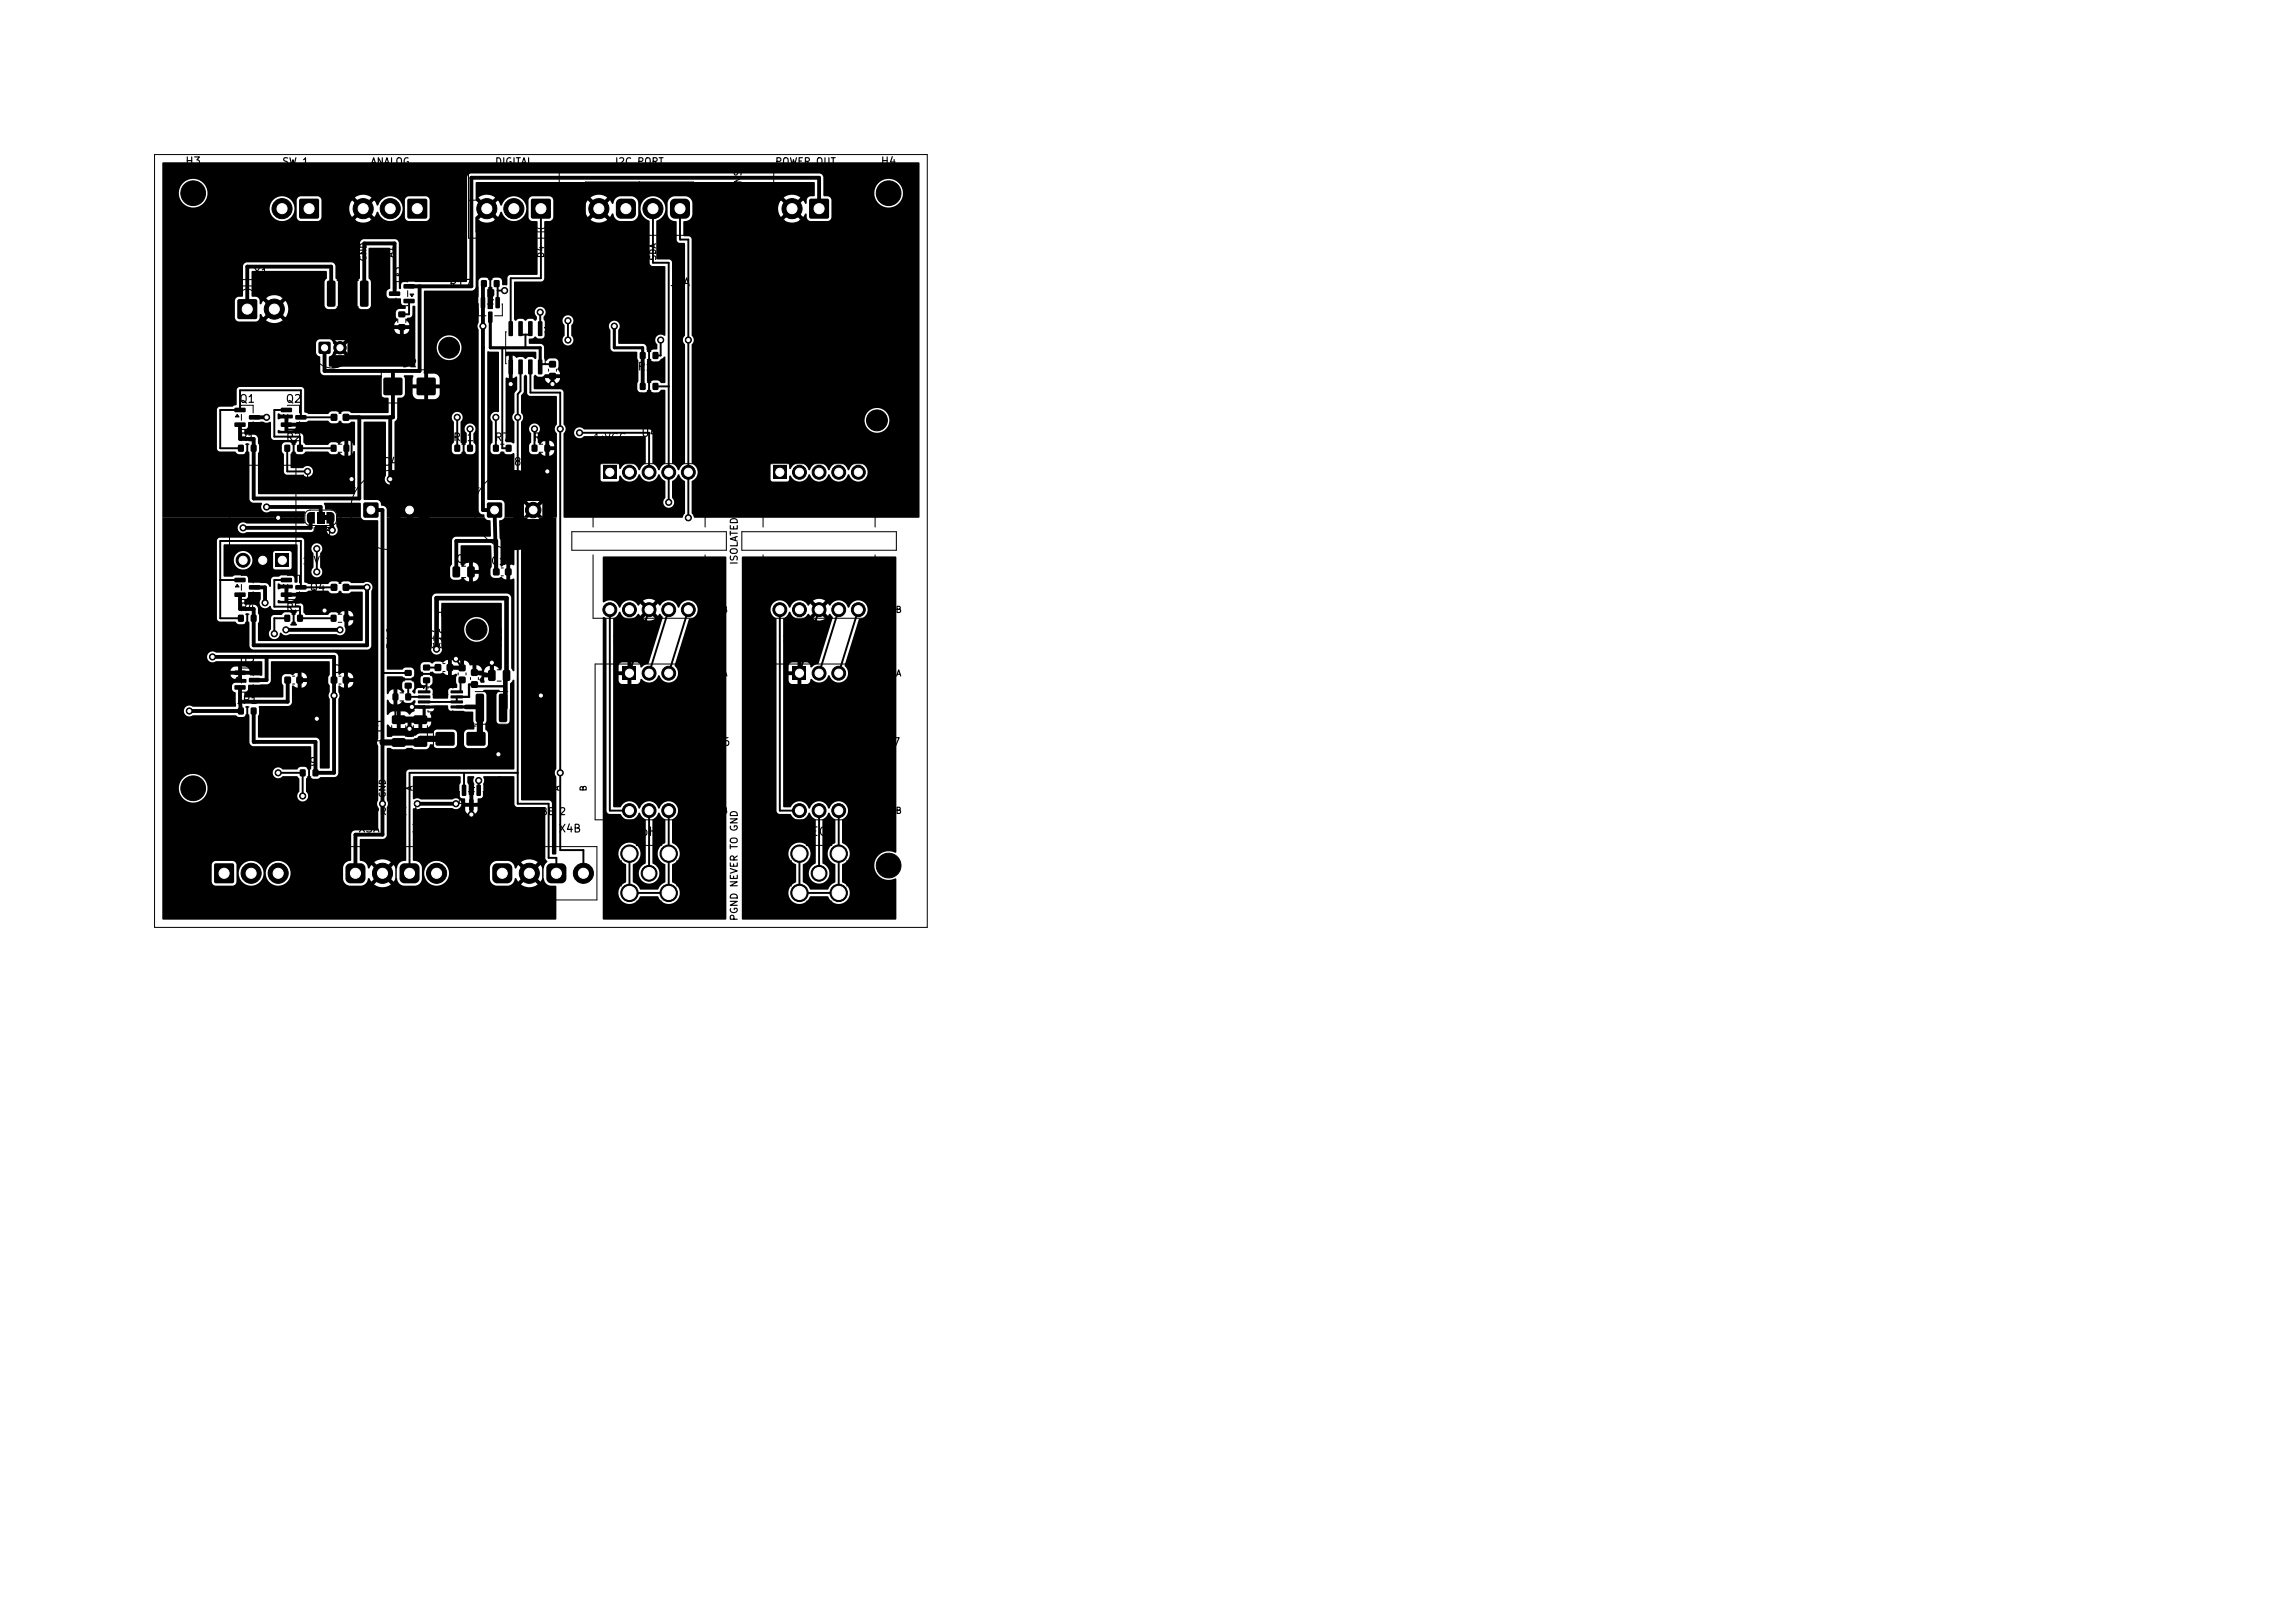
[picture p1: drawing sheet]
<svg xmlns="http://www.w3.org/2000/svg" width="297mm" height="210mm" viewBox="0 0 297 210" stroke-linecap="round" stroke-linejoin="round" font-family="sans-serif">
<defs><g id="words">
<g font-size="1.1">
<text x="63.2" y="63.1">+</text>
<text x="82.8" y="108.4">pH</text>
<text x="104.8" y="108.4">EC</text>
</g>
<g font-size="1">
<text x="23.9" y="21.6">H3</text>
<text x="113.9" y="21.6">H4</text>
<text x="32.7" y="35.9">X1</text>
<text x="50.9" y="36">Q5</text>
<text x="58" y="37.5">R17</text>
<text x="86.6" y="37.3">J5A</text>
<text x="47.8" y="42.3">R13</text>
<text x="51.9" y="47.8">D2</text>
<text x="30.9" y="52.4">Q1</text>
<text x="36.9" y="52.4">Q2</text>
<text x="42.9" y="53.3">C3</text>
<text x="57" y="50.4">H6</text>
<text x="82.4" y="48.2">R12</text>
<text x="82.4" y="52.2">R11</text>
<text x="30.9" y="57.3">R1</text>
<text x="36.9" y="57.3">R2</text>
<text x="42.9" y="57.3">R3</text>
<text x="58.5" y="57.3">RT1</text>
<text x="63.9" y="57.3">R7</text>
<text x="68.9" y="57.3">R8</text>
<text x="76.7" y="57.4">1:VCC</text>
<text x="82.9" y="56.8">U4</text>
<text x="119.1" y="55.5" transform="rotate(-90 119.1 55.5)">H5</text>
<text x="38.9" y="62.8">U1</text>
<text x="49.4" y="60.5">C4</text>
<text x="65.4" y="60.5">C8</text>
<text x="38.3" y="67.8">3</text>
<text x="40" y="69.6">JP3</text>
<text x="43.5" y="67.8">1</text>
<text x="25.9" y="74.8">Q3</text>
<text x="39" y="73.3">1:VOUT</text>
<text x="40" y="76.8">Q4</text>
<text x="42.9" y="75.3">C5</text>
<text x="58.9" y="73.1">C9</text>
<text x="63.4" y="73.3">C10</text>
<text x="30.9" y="79.3">R4</text>
<text x="36.9" y="79.3">R5</text>
<text x="42.9" y="79.3">R6</text>
<text x="56.3" y="80.1">H7</text>
<text x="79.1" y="83.3">1:GND</text>
<text x="101.1" y="83.3">1:GND</text>
<text x="30.9" y="86.4">U2</text>
<text x="36.9" y="87.3">C6</text>
<text x="42.9" y="87.3">C7</text>
<text x="51.4" y="84.2" transform="rotate(-90 51.4 84.2)">R16</text>
<text x="55.9" y="88.8">U8</text>
<text x="56.5" y="84.2" transform="rotate(-90 56.5 84.2)">C17</text>
<text x="58.2" y="84.2" transform="rotate(-90 58.2 84.2)">C16</text>
<text x="65.2" y="84.2" transform="rotate(-90 65.2 84.2)">C12</text>
<text x="30.5" y="91.3">JP1</text>
<text x="38.9" y="99.3">R9</text>
<text x="49.8" y="96.2" transform="rotate(-90 49.8 96.2)">C15</text>
<text x="92.4" y="96.8">U6</text>
<text x="114.4" y="96.8">U7</text>
<text x="46.3" y="108">X3A</text>
<text x="53.2" y="108">X3B</text>
<text x="72.2" y="108">X4B</text>
<text x="113.3" y="114" transform="rotate(-90 113.3 114)">J9</text>
<text x="113.9" y="108.6">H2</text>
</g>
<g font-size=".9">
<text x="36.4" y="21.6">SW_1</text>
<text x="47.9" y="21.6">ANALOG</text>
<text x="64" y="21.6">DIGITAL</text>
<text x="79.5" y="21.6">I2C_PORT</text>
<text x="100.2" y="21.6">POWER_OUT</text>
<text x="96.2" y="30.9" transform="rotate(-90 96.2 30.9)">TO WAZISENSE</text>
<text x="95.7" y="73.2" transform="rotate(-90 95.7 73.2)">ISOLATED</text>
<text x="48.2" y="105.7">PROBE</text>
<text x="53.3" y="105.7">1</text>
<text x="67.2" y="105.7">PROBE</text>
<text x="72.3" y="105.7">2</text>
<text x="95.7" y="119.2" transform="rotate(-90 95.7 119.2)">PGND NEVER TO GND</text>
</g>
<g font-size=".8">
<text x="37.1" y="34" transform="rotate(-90 37.1 34)">D6-</text>
<text x="40.6" y="34" transform="rotate(-90 40.6 34)">D6+</text>
<text x="47.6" y="33.9" transform="rotate(-90 47.6 33.9)">GND</text>
<text x="51.1" y="33.4" transform="rotate(-90 51.1 33.4)">A1</text>
<text x="70.6" y="33.5" transform="rotate(-90 70.6 33.5)">D4</text>
<text x="85.1" y="33.8" transform="rotate(-90 85.1 33.8)">SDA</text>
<text x="88.6" y="33.8" transform="rotate(-90 88.6 33.8)">SCL</text>
<text x="91.7" y="79.5">U4B</text>
<text x="114.2" y="79.5">U5B</text>
<text x="91.8" y="87.7">U6A</text>
<text x="114.3" y="87.7">U7A</text>
<text x="36.6" y="103.3" transform="rotate(-90 36.6 103.3)">GND</text>
<text x="50.1" y="103.3" transform="rotate(-90 50.1 103.3)">GND</text>
<text x="53.6" y="102.4" transform="rotate(-90 53.6 102.4)">A</text>
<text x="65.6" y="103.7" transform="rotate(-90 65.6 103.7)">+12V</text>
<text x="72.6" y="102.4" transform="rotate(-90 72.6 102.4)">A</text>
<text x="76.1" y="102.5" transform="rotate(-90 76.1 102.5)">B</text>
<text x="91.7" y="105.5">U6B</text>
<text x="114.2" y="105.5">U7B</text>
</g>
</g></defs>
<g fill="#000">
<path d="M30.8 38.8l.1-.1h2.1l.2 .1 .1 .2v2.1l-.1 .1-.2 .1h-2.1l-.1-.1-.1-.1v-2.1zM39.6 21.7h.8l-.4 .6zM38.8 25.8l.1-.1h2.1l.2 .1 .1 .2v2.1l-.1 .1-.2 .1h-2.1l-.1-.1-.1-.1v-2.1zM42.4 36.4l.8-.1 .2 .2v3l-.1 .2h-.8l-.2-.2v-2.9zM46.6 36.4l.8-.1 .3 .2v3l-.2 .2h-.7l-.2-.2v-2.9zM50.4 37.7h1.3l.1 .2v.3l-.1 .1h-1.3l-.1-.1zM53.1 38h.4l-.2 .4zM52.2 38.7h1.4l.1 .1v.4l-.2 .1-1.2-.1-.1-.1zM52.2 36.8h1.4l.1 .1v.4l-.2 .1-1.2-.1-.1-.1zM53.6 21.7h.8l-.4 .6zM52.8 25.8l.1-.1h2.1l.2 .1 .1 .2v2.1l-.1 .1-.2 .1h-2.1l-.1-.1-.1-.1v-2.1zM62.3 36.3h.7v.8h-.7z"/>
<path d="M62.2 38.5l.4-.1 .2 .1v1.3l-.1 .1h-.4l-.1-.1zM63.5 38.6l.3 .2-.3 .2zM63.9 36.3h.7v.8h-.7zM64.1 38.5l.5-.1 .1 .1v1.3l-.1 .1h-.4l-.1-.1zM69.6 21.7h.8l-.4 .6zM68.8 25.8l.2-.1h2l.2 .1 .1 .2v2.1l-.1 .1-.2 .1h-2l-.2-.1-.1-.1v-2.1zM79.8 26l.3-.2 .2-.1h1.5l.2 .1 .2 .3 .1 .3v1.4l-.1 .2-.3 .2-.2 .1h-1.5l-.2-.1-.2-.3-.1-.2v-1.5zM87 25.8l.2-.1h1.4l.3 .1 .3 .2 .1 .2v1.5l-.1 .2-.2 .3-.2 .1h-1.4l-.3-.1-.3-.2-.1-.2v-1.4l.1-.3zM94 34.4a.25 .25 0 0 1 .3 .2 .25 .25 0 0 1-.1 .3l-.3 .9 .2 1a.68 .68 0 0 1 .1 .7 .52 .52 0 0 1-.5-.6l-.2-.5v-.7l.2-.7zM94.4 34.9h.2l.1 .1-.2 .8 .1 .8a.24 .24 0 0 1 .2 .3 .24 .24 0 0 1-.4 .1l-.2-.5-.1-.6 .1-.6zM94.9 35.3a.26 .26 0 0 1 .3 .2 .26 .26 0 0 1-.1 .3v.2a.49 .49 0 0 1-.1 .6 .93 .93 0 0 1-.1-1.3zM95.6 34.5a.28 .28 0 0 1 .3-.1 .28 .28 0 0 1 .1 .3v1.8l.7-.6a.7 .7 0 0 1 .7 .2l.4 .4v-1.8a.27 .27 0 0 1 .3-.3 .27 .27 0 0 1 .3 .3v2.6l-.1 .1-.2 .1h-.2l-.8-.9-.2-.1-.2 .1-.8 .9h-.2l-.2-.1v-.2v-2.5z"/>
<path d="M99 34.8l.5-.3 .4-.1 .5 .1 .5 .3 .3 .4 .2 .4v1.6a.28 .28 0 0 1-.3 .3 .28 .28 0 0 1-.3-.3v-.6l-1.1 .1-.3 .1-.2 .3a.35 .35 0 0 1-.2 .4 .35 .35 0 0 1-.4-.1l-.1-1.4h.6v.3l.6-.2 1.1-.1v-.4l-.2-.3-.3-.2-.3-.1-.3 .1-.3 .2-.2 .3-.1 .3-.6 .1 .2-.6zM101.8 34.5l.2-.1h2.2a.31 .31 0 0 1 .2 .2 .31 .31 0 0 1 0 .3l-1.9 2h1.7a.3 .3 0 0 1 .3 .3 .3 .3 0 0 1-.3 .3h-2.3a.3 .3 0 0 1-.3-.2 .3 .3 0 0 1 .1-.3l1.8-2h-1.5a.31 .31 0 0 1-.3-.2 .31 .31 0 0 1 .1-.3zM104.8 34.5a.27 .27 0 0 1 .3-.1 .27 .27 0 0 1 .1 .3v2.5a.28 .28 0 0 1-.3 .3 .28 .28 0 0 1-.2-.3v-2.5zM105.1 36l.4 .1a.15 .15 0 0 1 .2 0 .15 .15 0 0 1 0 .2h-.4a.2 .2 0 0 1-.2 0 .2 .2 0 0 1 0-.3zM104.5 35.5l.5-.3h.7a.69 .69 0 0 1 .7 .4v.3l-.4-.2-.6-.1-.6 .1-.3 .2zM105.6 21.7h.8l-.4 .6zM104.5 35.6l.3 .3 .6 .1 .6-.1 .4-.3v.3a1.29 1.29 0 0 1-1.6 .4l-.2-.2h.5v.2h.4a.14 .14 0 0 0 .2 0 .14 .14 0 0 0 0-.2h-1.1l-.1-.1zM104.8 25.8l.2-.1h2l.2 .1 .1 .2v2.1l-.1 .1-.2 .1h-2l-.2-.1-.1-.1v-2.1zM105.7 34.4a.28 .28 0 0 1 .3 0 .28 .28 0 0 1 .2 .3l.1 1.6 .3 .5 .5 .1 .5-.2 .3-.4v-1.6a.28 .28 0 0 1 .3-.4 .28 .28 0 0 1 .3 .3v1.5l-.2 .6-.5 .6-.8 .2-.8-.3-.5-.6-.1-.7v-1.3zM109.1 34.8l.7-.4h.4l.5 .1 .3 .2 .3 .4 .2 .8-.2 .9-.6 .6-.7 .1-.8-.3v.8a.28 .28 0 0 1-.3 .3 .28 .28 0 0 1-.2-.3v-2.1h.5l.1 .4 .2 .3 .5 .3h.3l.4-.2 .3-.6v-.4l-.2-.4-.3-.2-.3-.1h-.4l-.3 .2-.2 .3-.1 .4h-.5l.1-.6zM111.8 35.4a.3 .3 0 0 1 .4 0 .3 .3 0 0 1 .1 .4v.2a.42 .42 0 0 1-.4 .6l-.1-.2 .1-.4-.1-.4zM112.3 34.9a.35 .35 0 0 1 .5 .4l.1 .6-.1 .7a.56 .56 0 0 1-.4 .5l-.1-.3 .2-.4v-.5l-.2-.8z"/>
<path d="M112.7 34.5a.28 .28 0 0 1 .3 0 .28 .28 0 0 1 .2 .2l.3 1.1-.1 1a.83 .83 0 0 1-.6 .7 .47 .47 0 0 1 .1-.7l.2-1-.1-.5-.3-.6zM21 21.1l97.9-.1 .1 45.9-29.1 .1-.4-.6v-4.2a1.22 1.22 0 0 0 .3-2h9.9v1.9l.1 .2h2.1l.2-.1v-.6l.2-.1a1.27 1.27 0 0 0 1.2 .8 1.27 1.27 0 0 0 1.2-.9h.1a1.25 1.25 0 0 0 1.2 .9 1.25 1.25 0 0 0 1.2-.9h.1a1.25 1.25 0 0 0 1.2 .9 1.25 1.25 0 0 0 1.2-.9h.2a1.21 1.21 0 0 0 1.6 .9 1.21 1.21 0 0 0 .5-1.9 1.21 1.21 0 0 0-1.9 0l-.2 .4h-.1a1.24 1.24 0 0 0-1.2-.9 1.24 1.24 0 0 0-1.3 .9h-.1a1.24 1.24 0 0 0-1.2-.9 1.24 1.24 0 0 0-1.2 .9h-.1a1.25 1.25 0 0 0-1.2-.9 1.25 1.25 0 0 0-1.2 .8l-.2-.1v-.5l-.2-.2h-1.9l-.3 .3h-9.9l-.3-.3v-5.6h22.4v.2a1.61 1.61 0 0 0 2.4 1.3 1.61 1.61 0 0 0 0-2.8 1.61 1.61 0 0 0-2.4 1.3h-22.4v-9.7a.82 .82 0 0 0 0-1.2v-12.5l-.3-.3-.8-.1v-1.8l.1-.1a.95 .95 0 0 0 1.1-.9v-1.5a.95 .95 0 0 0-.9-.8h-1.4a.94 .94 0 0 0-.9 .9l.1 1.7a1.03 1.03 0 0 0 1 .6l.1 2.6 .2 .2h.7l.2 .1v11.9a.82 .82 0 0 0 0 1.2v15.3l-.5 .4-.3 .5h-.2a1.58 1.58 0 0 0-.7-.9v-26l-.2-.2-.2-.1h-1.6l-.1-.1v-4.9a1.62 1.62 0 0 0 .9-2.5 1.62 1.62 0 0 0-2.6 0 1.62 1.62 0 0 0 .8 2.5l.1 5.6 .3 .2h1.6l.1 .1v8.8l-.1 .1a.76 .76 0 0 0-1 .1 .76 .76 0 0 0 .1 1.1v.6h-.6l-.3 .3-.1 .9 .3 .3 .7 .1 .2-.1 .6-.6 .2 .1v3.3l-.1 .1h-.4l-.5-.4a.87 .87 0 0 0-.8 .2l-.2 .2v.7l.3 .4 .7 .1 .5-.4h.4l.1 .1v9.4l-.5 .4-.3 .5h-.1a1.58 1.58 0 0 0-.8-.9v-4l-.2-.3h-8.7a.72 .72 0 0 0-1-.1 .72 .72 0 0 0 .1 1.1 .72 .72 0 0 0 1-.2h7.9l.1 3.5-.5 .4-.3 .5h-.1a1.25 1.25 0 0 0-1.2-.9 1.25 1.25 0 0 0-1.2 .8l-.2-.1v-.5l-.2-.2-2.1 .1-.1 .2v1.9l.3 .2h1.9l.2-.2v-.5l.2-.1a1.23 1.23 0 0 0 1.2 .8 1.23 1.23 0 0 0 1.2-.9h.1a1.25 1.25 0 0 0 1.2 .9 1.25 1.25 0 0 0 1.2-.9h.2a1.29 1.29 0 0 0 .7 .9v2.1a.73 .73 0 0 0-.1 1.1 .73 .73 0 0 0 1.1 0 .73 .73 0 0 0-.1-1.1v-2.2a1.76 1.76 0 0 0 .8-.8h.1a1.6 1.6 0 0 0 .8 .9v4.1l-.4 .6h-15.3l-.1-11a.77 .77 0 0 0 0-1.1v-4.2l-.1-.2-.2-.1h-3.4l-.1-.1v-1.4h1.4l.3 .6a1.18 1.18 0 0 0 .9 .1 .71 .71 0 0 0 .8-.7h-.8v.7h-.5l.1-.7h-2.2v-.3l.1-.1 .5 .2 .4 .1 .5-.4h1.9l-.1-.3-.3-.3 .2-.3v-.6l-.2-.4-.2-.1h-.7h-.2l-.3 .3-.2-.1-.1-.3v-1.4l-.2-.3-.2-.1h-1.5l-.1-.1v-.5l.6-.1a.28 .28 0 0 1 .3-.3 .28 .28 0 0 1 .2 .3h.6a.45 .45 0 0 0 .4-.4v-1.8h2.3l.3 .5v1.4a.71 .71 0 0 0-.1 1 .71 .71 0 0 0 1.1-.1 .71 .71 0 0 0-.2-1v-1.1h4.9l.2 .4v2.4l.2 .3 .2 .1h3l.1 .1v.8l.1 .3v2.6l-.1 .3v.7l.1 .3 .3 .2a.87 .87 0 0 0 .8-.2l.2-.3v-.7l-.2-.3v-2.6l.2-.3v-.7l-.2-.4-.1-.5-.1-.2-.3-.1h-3.1l-.1-1.8a.71 .71 0 0 0-.2-1.1 .71 .71 0 0 0-1 .7h-4.9v-.2a.72 .72 0 0 0-.1-1.2 .72 .72 0 0 0-1 .7h-2.3l-.2-.3 .1-.4a.72 .72 0 0 0 0-1 .72 .72 0 0 0-1.1 .1 .72 .72 0 0 0 .2 1l-.1 .4a.24 .24 0 0 1-.2 .1 .24 .24 0 0 1-.2-.2h-.6l-.2 .1a.24 .24 0 0 1-.3 .1 .24 .24 0 0 1-.2-.2h-.6l-.4 .2-.2-.2v-4.8l.1-.1h3.5l.3-.2v-7.5l.1-.1h.7l.3-.3 .1-1.4h4.1l.1 .7 .3 .5 .8-.9 .4 .4-.9 .8 .1 .1a1.79 1.79 0 0 0 2.1-.1l-.9-.8 .4-.4 .8 .9 .3-.5h.1l.1 .2a.95 .95 0 0 0 .9 .8h1.5l.5-.3 .3-.5v-1.5a.96 .96 0 0 0-.9-.9h-1.4a1.14 1.14 0 0 0-1 1h-.1l-.3-.5-.8 .9-.4-.4 .9-.8-.1-.1a1.79 1.79 0 0 0-2.1 .1l.9 .8-.4 .4-.8-.9-.3 .5-.1 .5h-4.1v-1.1l-.3-.3-2.4-.1a.54 .54 0 0 0-.5 .5l.1 2.4 .3 .3h.7l.1 .1v6.8l-3.7 .1-.2 .2v1l-.2 .1h-.5l-.1-.7-.4-.3a.87 .87 0 0 0-.8 .2l-.1 .2v.8l.4 .4v.7l-.2 .3v1.4l-.1 .1h-.5l-.1-.1v-2.4l.2-.5v-.7l-.1-.2a.87 .87 0 0 0-.8-.2l-.3 .2-.2 .3v5.3a.81 .81 0 0 0 0 1v23.2a.59 .59 0 0 0 .7 .7l.2 .4h-12.7v-1.1a.76 .76 0 0 0-.8-.5 .58 .58 0 0 0-.5-.7h-1.6l-.1-.1v-9.9v-.1h2.7h.1v6.9a.72 .72 0 0 0 .1 1 .72 .72 0 0 0 1 0 .72 .72 0 0 0 .1-1v-6.9l.3-.5h7.1l.2 .5v2.6l-.2 .4v.9l.4 .3 .7-.1 .3-.3v-.7h.2l.1 .8 .4 .3a.87 .87 0 0 0 .8-.2l.1-.2v-.7l-.2-.5v-1.1a.73 .73 0 0 0 .1-1.1 .73 .73 0 0 0-1.1 0 .73 .73 0 0 0 .1 1.1v1.2l-.3 .4h-.2l-.3-.5v-2.6a.72 .72 0 0 0-.1-1.2 .72 .72 0 0 0-1 .7h-7.1v-2.6l.7-.1 .3-.5h1l.2 .5 .2 .2h.3h2.2l.3-.1 .2-.3 .1-.9h-1.5v1.3h-.5v-1.3h-1.5v.6h-1v-1.8l-.1-.4 .1-.1h1.1l-.1 1.1h3.5l-.1-.9-.2-.3-.4-.2h-.8v1.4h-.5v-1.3l-.1-.2 .1-3.3h1.6a1.61 1.61 0 0 0 2.2 1.6 1.61 1.61 0 0 0 .5-2.7 1.61 1.61 0 0 0-2.6 .8l-.1 .3h-1.6v-7.2l6.2-.1 .3-.2 .2-.3v-9l.8-.9 .4 .4-.9 .8a1.78 1.78 0 0 0 2.2 0l-.9-.8 .4-.4 .8 .9 .4-.7h.1a1.61 1.61 0 0 0 2.2 1.1 1.61 1.61 0 0 0 .7-2.4 1.61 1.61 0 0 0-2.5-.1l-.4 .6-.2-.1-.3-.6-.8 .9-.4-.4 .9-.8-.1-.1a1.79 1.79 0 0 0-2.1 .1l.9 .8-.4 .4-.8-.9v-2.2l.1-.1h43.7v1.7l-.6 .1-.2 .2-.2 .2-.1 .6h-.1l-.3-.5-.8 .9-.4-.4 .9-.8-.1-.1a1.79 1.79 0 0 0-2.1 .1l.9 .8-.4 .4-.8-.9-.1 .1a1.79 1.79 0 0 0 .1 2.1l.8-.9 .4 .4-.9 .8 .1 .1a1.79 1.79 0 0 0 2.1-.1l-.9-.8 .4-.4 .8 .9 .3-.5h.1l.2 .7 .3 .3h2.3l.3-.2 .2-.3v-2.3l-.3-.3-.7-.1v-.5h6.5a1.85 1.85 0 0 0 2.6 1.8 1.85 1.85 0 0 0 .5-3.1 1.85 1.85 0 0 0-3 1l-.1 .3h-6.5v-2l-.2-.2-.3-.3h-45.2l-.3 .3-.2 .2v13.5l-8.1 .1-.4 .2v.6a.15 .15 0 0 1-.1 .1 .15 .15 0 0 1-.2-.1v-5.9l-.1-.2-.4-.3h-4l-.3 .2-.2 .3v4.6l-.3 .5v3.2l.4 .3h.8l.3-.2 .2-.2v-3.1l-.3-.5v-3.8l.1-.1h2.6h.1v5.2l-.4 .3-.1 .6a.45 .45 0 0 0 .4 .4h1.4l.1 .1v.5a.68 .68 0 0 0 .6 .4l-.1 .4h-.8l-.3 .2-.1 .8 .3 .4a.88 .88 0 0 0-.5 .7h2l-.2-.4-.3-.3a.5 .5 0 0 1 .6-.3l.3-.4v-1.1h.3v.1v7.6v.1h-11l-.1-.1v-1.1v-.1a.64 .64 0 0 0 .5-.6l.5-.5 .2 .3 .2 .1-.7 .7a1.29 1.29 0 0 0 1.4 0l-.7-.7 .2-.1 .2-.3 .7 .7a1.29 1.29 0 0 0 0-1.4l-.7 .7-.1-.2-.3-.2 .7-.7a1.29 1.29 0 0 0-1.4 0l.7 .7-.2 .1-.2 .3-.5-.6a.54 .54 0 0 0-.5-.5h-1.2l-.3 .2-.2 .3v1.2a.71 .71 0 0 0 .5 .6v1.9l.2 .2 .2 .2 7.6 .1v.1l-.1 .4v1.9l.3 .4 .7 .1v1.9h-4.8l-.4-.2h-.6l-.5 .3-.4-.3h-.6l-.3 .1-.3 .3h-2.5l-.5-.3v-2.9l-.3-.3h-8.1l-.2 .1-.2 .2v2l-.5 .2h-1.7l-.3 .3v5.2l.1 .2 .2 .1h2l.5 .4h.6l.2-.2 .2-.2-.1-1h.1h.3l-.1 .9 .2 .4v5.9l.1 .2 .2 .2 1.2 .1 .1 .1a.72 .72 0 0 0 .1 .9 .72 .72 0 0 0 1 .1h4.4l.1 .1-.1 .7h-18.4v-24.4h30l.2 .4 .2 .2h.9a.69 .69 0 0 0 .7-.6h-.7v.6h-.6v-.6h-30.7v-3.7h9.4v2.2l.1 .2 .2 .2 2.5 .1 .3-.3 .2-.7h.1l.3 .5 .8-.9 .4 .4-.9 .8 .1 .1a1.79 1.79 0 0 0 2.1-.1l-.9-.8 .4-.4 .8 .9 .1-.1a1.79 1.79 0 0 0-.1-2.1l-.8 .9-.4-.4 .9-.8-.1-.1a1.79 1.79 0 0 0-2.1 .1l.9 .8-.4 .4-.8-.9-.3 .5h-.1l-.1-.6-.2-.2-.2-.2-.6-.1v-3.1v-.1h9.6l.1 .1v.8l-.3 .5v3.1l.2 .2 .2 .2 1-.1 .3-.2v-.2v-3l-.3-.5v-1.7l-.2-.2-.3-.2-11.1 .1-.2 .2-.2 .2v3.9v.1h-.5a.54 .54 0 0 0-.5 .5h-9.4v-12h13.9v.2a1.6 1.6 0 0 0 2.2 1.4 1.6 1.6 0 0 0 .6-2.6h.7v2.3l.2 .2 .2 .2 2.5-.1 .3-.3v-1.3h3.6l.1 .7 .3 .5 .8-.9 .4 .4-.9 .8 .1 .1a1.79 1.79 0 0 0 2.1-.1l-.9-.8 .4-.4 .8 .9 .4-.7h.1a1.62 1.62 0 0 0 2.3 1 1.62 1.62 0 0 0 .5-2.5h.7v2.2l.1 .2 .2 .2 2.4 .1 .2-.1 .2-.2 .1-2.4-.1-.2-.2-.2-2.4-.1-.3 .2-.2 .3h-.7a1.62 1.62 0 0 0-2.8 .7l-.2-.1-.3-.6-.8 .9-.4-.4 .9-.8-.1-.1a1.79 1.79 0 0 0-2.1 .1l.9 .8-.4 .4-.8-.9-.3 .5-.1 .5h-3.6v-1.1l-.3-.3-2.4-.1a.54 .54 0 0 0-.5 .5h-.7l-.2-.1a1.61 1.61 0 0 0-2.6 1.1h-13.9v-2h2.1v.2a1.85 1.85 0 0 0 2.9 1.5 1.85 1.85 0 0 0 0-3.2 1.85 1.85 0 0 0-2.9 1.5h-2.1zM30.4 52.8h1.3l.1 .1v.4l-.2 .1-1.2-.1-.1-.1zM30.4 54.7h1.3l.1 .1v.4l-.2 .1-1.2-.1-.1-.1zM30.8 57.6h.7v.8h-.7zM30.7 53.6l.2 .4h-.4zM32.2 53.7h1.4l.1 .2v.3l-.2 .1h-1.2l-.1-.1zM32.5 57.6h.7v.8h-.7zM32 44.7l.4 .6h-.8zM32.2 54.6h1.9a1.04 1.04 0 0 0 .9 0l.1 2 .1 .2 .2 .1h2.9a.32 .32 0 0 1-.1 .6l-.1 .9 .2 .2 .3 .2a.87 .87 0 0 0 .8-.2l.2-.2h2.8l.5 .4a.87 .87 0 0 0 .8-.2l.2-.1a.88 .88 0 0 0 .7 .5v-2l-.4 .2-.3 .3-.2-.1a.87 .87 0 0 0-.8-.2l-.5 .4h-2.8l-.3-.3v-.9l-.3-.3h-3l-.1-.1 .1-.4a3 3 0 0 0 1.7 .1l.4-.1 .2-.4h-1v.5h-.5v-1.5l-.8 .1-.1-.7 .1-.1 .4 .1 1.5 .1-.1 .4-.5 .1v.5l2.3-.1 .3-.2h2.5l.2 .2a.92 .92 0 0 0 .9 .2l.5-.3 .2 .1a.92 .92 0 0 0 .8 .2l.5-.2h.4v2.9l-.1 .1a.97 .97 0 0 0-.7-.6v2a.75 .75 0 0 0 .6-.6h.2v.1v5.3v.1h-12.4l-.1-.1v-5.1l.1-.3v-.7h3v.7l.2 .4v2.3l.1 .2 .3 .1h2.1a.73 .73 0 0 0 1.1 .1 .73 .73 0 0 0 0-1 .73 .73 0 0 0-1.1 .1h-1.5l-.1-.1v-1.7l.3-.5v-.7l-.2-.2a.87 .87 0 0 0-.8-.2l-.3 .2-.1 .3h-3l-.1-.4-.1-.7-.1-.2-.3-.2h-1.2h-.1v-.6l.5-.3zM36.4 52.8h1.3l.1 .1v.4l-.1 .1-1.3-.1-.1-.1zM36.4 54.7h1.3l.1 .1v.4l-.1 .1-1.3-.1-.1-.1z"/>
<path d="M36.8 57.6h.7v.8h-.7zM36.7 53.6l.2 .4h-.4zM38.2 53.7h1.4l.1 .2v.3l-.2 .1h-1.2l-.1-.1zM38.5 57.6h.7v.8h-.7zM41.3 44.3l.1-.1 1.3 .1 .1 .2-.1 1.2-.2 .1-1.2-.1-.1-.1zM42.8 57.6h.7v.8h-.7zM42.8 53.6l.2-.1 .6 .1 .1 .2-.1 .6-.2 .1-.6-.1v-.1zM44.4 53.6l.1-.1 .7 .1v.2v.6l-.2 .1-.6-.1-.1-.1zM44.5 57.6h.7v.8h-.7zM49.7 48.9h.1h2.1h.1l.1 .2v1.8l-.1 .2-.1 .1h-2.1l-.1-.1-.1-.2v-1.8zM51.6 40.3h.8v.7h-.8zM51.6 42h.8v.7h-.8z"/>
<path d="M54 48.9h.2h1.9h.2l.1 .2v1.8l-.1 .2-.2 .1h-1.9l-.2-.1-.1-.2v-1.8zM58.8 57.6h.7v.8h-.7zM60.5 57.6h.7v.8h-.7zM63.1 45.5h1.4l.1 .1v7.6l-.1 .1a.75 .75 0 0 0-.9 .3 .75 .75 0 0 0 .1 1v2.6l-.2 .4v.7l.1 .3 .3 .2a.87 .87 0 0 0 .8-.2 .26 .26 0 0 1 .5-.1l.4 .3a.87 .87 0 0 0 .8-.2h.1l.1 .1v8.3h-1.4l.1-1.8a.54 .54 0 0 0-.5-.5h-1.6l-.1-.1zM63.2 40.3h.4l.1 .1 .1 1.2-.1 .2h-.4l-.1-.1zM63.8 57.6h.7v.8h-.7zM65.5 57.6h.7v.8h-.7zM65.8 41.6h.4h.2v1.8l-.1 .1h-.4l-.1-.1zM65.8 46.5h.4l.2 .1v1.7l-.1 .1-.4 .1-.1-.1zM67.1 41.6h.4h.2v1.8l-.1 .1h-.4l-.1-.1zM67.1 46.5h.4l.2 .1v1.7l-.1 .1-.4 .1-.1-.1zM67.9 48.5h.2l.1 .2v2.2l.2 .2 .2 .1h3.4l.1 .1v3.7a.76 .76 0 0 0 0 1.1v10.8l-.1 .1h-2.4l-.5-.5 .3-.2 .1-.2 .7 .8a1.48 1.48 0 0 0 0-1.8l-.7 .8-.1-.2-.3-.2 .8-.7a1.48 1.48 0 0 0-1.8 0l.8 .7-.2 .1-.2 .3-.7-.8-.2 .3-.2-.1v-9.7h1.1l.2 .5v1.1l-.2 .4v.7l.1 .3 .3 .2a.87 .87 0 0 0 .8-.2l.2-.1 .4 .4 .8 .1a.69 .69 0 0 0 .6-.7h-.6v.7h-.5v-1.3h1.1a.69 .69 0 0 0-.6-.7v.7h-.5v-.7l-.4 .2-.3 .3h-.1l-.2-.3v-1.1a.72 .72 0 0 0-.1-1.2 .72 .72 0 0 0-1 .7h-1.1v-1.1a.76 .76 0 0 0 0-1.1v-2.2l.4-.5v-2z"/>
<path d="M68.8 57.6h.7v.8h-.7zM68.4 41.6h.4h.1v1.8l-.1 .1h-.3l-.2-.1zM68.4 46.5h.4l.1 .1v1.7l-.1 .1-.3 .1-.2-.1zM65.4 45.6l3.9-.1 .1 .1v.8a.15 .15 0 0 1-.2 .1 .15 .15 0 0 1-.1-.2l-.3-.1h-.4l-.2 .1a.24 .24 0 0 1-.3 .1 .24 .24 0 0 1-.2-.2h-.5a.3 .3 0 0 1-.6-.1l-.3-.1v2.9l.5-.2 .1 .1v1.6l-.3 .5v2.5a.82 .82 0 0 0 0 1.2v2.7l-.2 .1-.3-.2h-.6l-.1-.1v-8.1l.2-.2 .2 .1v-2.9l-.3 .1zM69.6 41.6h.5h.1v1.8l-.1 .1h-.3l-.2-.1zM69.6 46.5h.5l.1 .1v1.7l-.1 .1-.3 .1-.2-.1zM70.5 57.6h.7v.8h-.7zM70.5 42.4l.3-.2v.4zM71.1 46.7h.2h.6l.1 .2-.1 .6-.2 .1-.6-.1-.1-.1zM71.1 48.3l.2-.1 .6 .1 .1 .2-.1 .6h-.2h-.6l-.1-.2zM82.8 45.6h.7v.8h-.7zM82.8 49.6h.7v.8h-.7z"/>
<path d="M84.5 45.6h.7v.8h-.7zM84.5 49.6h.7v.8h-.7zM30.4 74.8h1.3l.1 .1v.4l-.2 .1-1.2-.1-.1-.1zM30.4 76.7h1.3l.1 .1v.4l-.2 .1-1.2-.1-.1-.1zM30.8 79.6h.7v.8h-.7zM30.7 75.6l.2 .4h-.4zM32.2 75.7h1.4l.1 .2v.3l-.2 .1h-1.2l-.1-.1zM32.5 79.6h.7v.8h-.7zM35.6 71.6h1.8v1.8h-1.8zM32.2 76.6h1.5v1a.74 .74 0 0 0 .3 1 .74 .74 0 0 0 1-.2l.2 .4 .2 .1h2.9a.32 .32 0 0 1-.1 .6l-.1 .9 .3 .4v.1h-.8a.32 .32 0 0 1 .2-.4l.1-.9-.2-.2-.3-.2a.87 .87 0 0 0-.8 .2l-.2 .2h-1l-.2 .1-.1 .2v1.5a.73 .73 0 0 0 .1 1.2 .73 .73 0 0 0 1-.7h.2a.74 .74 0 0 0 1.1 .2h6.1a.74 .74 0 0 0 .9-.2 .74 .74 0 0 0 .1-.9h.5a.69 .69 0 0 0 .6-.7h-.6v.7h-.5v-1.3h1.1a.69 .69 0 0 0-.6-.7v.7h-.5v-.7l-.4 .2-.3 .3-.2-.1a.87 .87 0 0 0-.8-.2l-.5 .4h-2.8l-.3-.3v-.9l-.3-.3h-3l-.1-.1 .1-.4a3 3 0 0 0 1.7 .1l.4-.1 .2-.4h-1v.5h-.5v-1.6l-.8 .2-.1-.7 .1-.1 .4 .1 1.5 .1-.1 .4h-.5v.6l2.3-.1 .3-.2h2.5l.2 .2a.92 .92 0 0 0 .9 .2l.5-.3 .5 .3a.92 .92 0 0 0 .9-.2h.1h1.3h.1v6.2v.1h-13.5v-2.2l.1-.3v-.7l-.1-.4-.1-.7-.1-.2-.3-.2h-1.2l-.1-.1v-.5l.5-.3zM36.4 74.8h1.3l.1 .1v.4l-.1 .1-1.3-.1-.1-.1zM36.4 76.7h1.3l.1 .1v.4l-.1 .1-1.3-.1-.1-.1z"/>
<path d="M36.8 79.6h.7v.8h-.7zM36.7 75.6l.2 .4h-.4zM38.2 75.7h1.4l.1 .2v.3l-.2 .1h-1.2l-.1-.1zM38.5 79.6h.7v.8h-.7zM28.9 70.5l9.6-.1v4.9l-.4 .1v-.6l-.2-.3h-1.5l-.3 .1-.8 .1-.1 .1-.1 .2v.8l-.2 .1-.3-.3-.2-.2h-2.2l-.1-.1v-.6l-.4-.2h-1.3l-.3 .1h-1.1l-.1-2.2h1.4a1.2 1.2 0 0 0 1.6 1.2 1.2 1.2 0 0 0 .3-2h3.1v1.8l.2 .3h2l.2-.2v-1.9l-.2-.3h-1.9l-.3 .3h-3.1a1.2 1.2 0 0 0-1.9 .8h-1.4zM21 67h18.4l.1 .6-.2 .1h-7.4a.72 .72 0 0 0-.9 .1 .72 .72 0 0 0 0 1 .72 .72 0 0 0 .9 .1h8.4l.3-.3 .2-.6h1.3a.28 .28 0 0 1 .3 .2 .28 .28 0 0 1-.1 .3 .71 .71 0 0 0 .9 .8 .71 .71 0 0 0 .3-1.2v-.4l.1-.7h3.2l.3 .3h1.7l.1 .1v28.2a.81 .81 0 0 0 0 .9v7.1a.76 .76 0 0 0 0 .9v2.9h-3l-.2 .2-.2 .2-.1 3.5-.1 .1a.94 .94 0 0 0-.9 .9l.1 1.7a.95 .95 0 0 0 .8 .6h1.5a1.15 1.15 0 0 0 .9-1h.1l.3 .5 .8-.9 .4 .4-.9 .8 .1 .1a1.79 1.79 0 0 0 2.1-.1l-.9-.8 .4-.4 .8 .9 .3-.5h.1l.1 .2a.95 .95 0 0 0 .9 .8h1.4l.5-.2 .2-.2 .2-.4v-.9h.3v.2a1.61 1.61 0 0 0 2.4 1.3 1.61 1.61 0 0 0 0-2.8 1.61 1.61 0 0 0-2.4 1.3h-.3v-.6a1 1 0 0 0-1.1-.9l-.1-6.6h6.8l.1 .3 .3 .2 .7 .1 .3-.2 .2-.2v-.6h-.5v1h-.6v-1h-.5v.4h-6.8v-.2h.2a.79 .79 0 0 0 .9 0h4.1a.71 .71 0 0 0 .9-.2 .71 .71 0 0 0 0-.9 .71 .71 0 0 0-1-.1h-4.1a.93 .93 0 0 0-.9 0l-.1-2.9 .1-.1h6.1v.9l-.1 .3v1.3a.58 .58 0 0 0 .6 .4l.1 .6h.5v-2.3l-.2-.3v-.8l.1-.1h.7a.34 .34 0 0 1-.1 .5l.2 .6-.1 2.4h.5v-.5l.4-.1a.45 .45 0 0 0 .4-.4l-.1-1.5a.95 .95 0 0 0 0-.9l4-.1 .1 3.7 .1 .2 .2 .1h3.6l.1 .1v6.6l.2 .4-.2 .3-.2 .5-.2 .1-.3-.5-.8 .9-.4-.4 .9-.8a1.79 1.79 0 0 0-2.2 0l.9 .8-.4 .4-.8-.9-.3 .5-.2-.1a.97 .97 0 0 0-.9-.9h-1.4a.94 .94 0 0 0-.9 .9l.1 1.7a.95 .95 0 0 0 .8 .6h1.5a1.15 1.15 0 0 0 .9-1h.1l.3 .5 .8-.9 .4 .4-.9 .8 .1 .1a1.79 1.79 0 0 0 2.1-.1l-.9-.8 .4-.4 .8 .9 .3-.5h.1l.1 .2a.95 .95 0 0 0 .9 .8h.6l.1 .1v4.2l-.1 .1h-50.8l-.1-.1v-7h6.4v2.3l.2 .2 .2 .2 2.5-.1 .3-.3v-1.3h.3v.2a1.61 1.61 0 0 0 1.7 1.5 1.61 1.61 0 0 0 1.5-1.7h.3v.2a1.61 1.61 0 0 0 2.4 1.3 1.61 1.61 0 0 0 0-2.8 1.61 1.61 0 0 0-2.4 1.3h-.3v-.3a1.61 1.61 0 0 0-1.7-1.2 1.61 1.61 0 0 0-1.5 1.5h-.3v-1.1l-.3-.3-2.4-.1a.54 .54 0 0 0-.5 .5h-6.4v-10h2.1v.2a1.85 1.85 0 0 0 2.9 1.5 1.85 1.85 0 0 0 0-3.2 1.85 1.85 0 0 0-2.9 1.5h-2.1v-1.8h14.3v.1a.75 .75 0 0 0 1.3 .2h1.9l.2 .4v1.7a.72 .72 0 0 0 0 1 .72 .72 0 0 0 1.1-.1 .72 .72 0 0 0-.2-1v-1.6l.3-.5v-.7l-.2-.2a.87 .87 0 0 0-.8-.2l-.5 .4h-1.9a.71 .71 0 0 0-.8-.3 .71 .71 0 0 0-.4 .8h-14.3v-8h2.8v.1a.73 .73 0 0 0 1.2 .4h5.5l.4 .2h.6l.2-.2 .2-.2-.1-1h.1a.19 .19 0 0 1 .3 0 .19 .19 0 0 1-.1 .3v.7l.2 .3v3.4l.1 .2 .4 .3h7.4l.1 2.7-.2 .3v.7l.2 .3 .3 .2a.87 .87 0 0 0 .8-.2h.1h1.8l.3-.2 .2-.3v-9.7a.79 .79 0 0 0 0-.9l.1-.8 .5 .3h.6a.71 .71 0 0 0 .7-.7h-.7v.7h-.5v-1.3h1.2a.71 .71 0 0 0-.7-.7v.7h-.5v-.7l-.3 .1-.3 .2h-.1v-2.4l-.2-.3-.3-.2h-15.4a.71 .71 0 0 0-.9 .2 .71 .71 0 0 0 0 .9 .71 .71 0 0 0 1 .1h5.8h.1v1.8l-2.6-.1v.5l.5 .1 .1 .4-1.6 .1-.3 .3v.5a.51 .51 0 0 0 .5 .4v1.8h-5.6a.7 .7 0 0 0-.8 0 .7 .7 0 0 0-.3 .7h-2.8v-4.8h8.8l.3 .4 .3 .1h.4v-.5h-9.8v-.5h11.3l-.1-.3-.3-.2h-.6v.5h-.5v-.5h-.4l-.3 .1-.3 .4h-8.8v-16.9h7.1v10.3l.3 .2h2l.5 .4h.6l.2-.2 .2-.2-.1-1h.1h.2v1l.2 .3v2.9l.1 .2 .4 .3 14.9-.1 .2-.2 .2-.2v-7.2a.72 .72 0 0 0-.1-.9 .72 .72 0 0 0-1-.1h-1.5l-.5-.2h-.6l-.2 .2a.26 .26 0 0 1-.3 .1 .26 .26 0 0 1-.2-.2l-.8-.1-.5 .4h-2.5l-.5-.2v-4.3h.9l.3 .5v1.9a.71 .71 0 0 0-.1 1 .71 .71 0 0 0 1.1-.1 .71 .71 0 0 0-.2-1v-1.9a.7 .7 0 0 0-.1-1.1 .7 .7 0 0 0-1 .7h-.9v-1.2l-.1-.2-.3-.1h-10.6l-.2 .1-.1 .2h-7.1zM39.8 66.4l.3-.1h.6v1.5l-.6-.1-.3-.1-.1-.3v-.6zM41 66.3h1v1.5h-1zM42.2 66.3h.8l.3 .3v.7l-.1 .3-.2 .1-.8 .1zM41.9 66.7h.5v.6h-.5zM42.8 75.6l.2-.1 .6 .1 .1 .2-.1 .6-.2 .1-.6-.1v-.1zM42.8 79.6h.7v.8h-.7z"/>
<path d="M44.4 75.6l.1-.1 .7 .1v.2v.6l-.2 .1-.6-.1-.1-.1zM44.5 79.6h.7v.8h-.7zM42 65.1h4.6l.2 1.9h-3.2v-.5l-.3-.4-.4-.1-.8-.1-.2-.7zM47.1 65.1l.1-.1h1.6l.1 .1 .1 .2v1.5l-.1 .1-.1 .1h-1.6l-.1-.1-.1-.1v-1.5zM58.6 73.3h.7l.2 .1 .1 1.1-.2 .2h-.6l-.2-.1v-1.1zM60.5 73.3h.7l.2 .1 .1 1.1-.2 .2h-.6l-.2-.1-.1-1.1zM50.1 67h12.7l.2 .2 .4 .1 .1 2v.1h-4.5l-.3 .2-.2 .2v3.2l-.2 .4v1.2l.1 .3 .4 .1h.6l.4-.3h.2a.83 .83 0 0 0 .7 .5h.6a.79 .79 0 0 0 .7-.9h-.8v.9h-.5v-1.5h1.3v-.2a.74 .74 0 0 0-.8-.7v.9h-.5v-.9a1.13 1.13 0 0 0-.8 .5l-.3-.3v-2.3l.1-.1h3.8l.1 2.7-.1 .3v.7l.1 .3a.92 .92 0 0 0 .9 .2l.4-.2 .3 .3 .3 .1v-2l-.3 .1-.3 .2-.1-.1v-3.3l-.1-.3-.1-2.2 .4-.2 .2-.2h1.4v6l-.2 .2-.4-.2v2l.5-.2 .1 .2v11.8h-.2l-.2-.4v-9.1l-.2-.3-.2-.2h-9.4l-.3 .1-.2 .4v6.3a.72 .72 0 0 0 .6 1.1 .72 .72 0 0 0 .6-1.1v-2.3h3a1.61 1.61 0 0 0 2.2 1.6 1.61 1.61 0 0 0 .4-2.7 1.61 1.61 0 0 0-2.6 .9v.2h-3v-3.2l7.7-.1 .1 .1v8.3l-.1 .3h-.2a.82 .82 0 0 0-.7-.5v1.1l-.2 .1-.1 .2-.9 .1v.6h-.5l-.2-.4 .3-.3 .1-.3h-.9l-.1-.3h-.2l-.1-.1h1.6v.2h.7v-.9a.74 .74 0 0 0-.7 .7h-1.6v-.1h1.3a.71 .71 0 0 0-.7-.7v.7h-.6v-.7h-.3a.75 .75 0 0 0-.8-.6v.8v.1h-.2l-.1 .3-1.2-.1v.8l.5-.2a.18 .18 0 0 1 .1 .1 .18 .18 0 0 1 0 .2l-.1 .7 .2 .4v.4h-.9l-.2 .2-.1 1.1-.1 .1h-1.8l-.1-.1v-1l-.4-.4v-.2l.4-.4v-.6l-.2-.2-.2-.2h-.8l-.2 .2-.2 .3a.87 .87 0 0 0 .2 .8l.1 .1 .1 .3h-.7a.51 .51 0 0 0-.3 .7h-.3l-.2-.2 .3-.5v-.5l-.1-.3-.3-.2h-.8l-.2 .2-.2 .3 .1 .5 .1 .3a.19 .19 0 0 1 .1 .2 .19 .19 0 0 1-.3 .1l-.2-.3-.4-.1v1.9l.4-.1 .3-.3 .5 .3a.87 .87 0 0 0 .8-.2l.1-.1a.16 .16 0 0 1 .1-.1 .16 .16 0 0 1 .2 .1l-.2 .6h4.3a.71 .71 0 0 0 .4 .7h1.6l1.3 .1v1.1l.2 .4v.7l-.1 .1h-.8l-.4 .3-.1 1.6a.54 .54 0 0 0 .6 .5h2.1l.3-.2 .1-.2v-1.6l-.3-.4v-.8l.2-.4v-3.2l-.2-.4-.2-.2v-.1h1.9h.2l-.1 .2-.3 .2-.1 .3 .1 3.3 .1 .3 .4 .2 .7-.1 .4-.2 .1-1.8v-3.2l.4-.5h.1l.1 11.5-13.7 .1-.2 .1-.1 .2v11.4l-.1 .1a.98 .98 0 0 0-1.1 .9l-.2 .1-.3-.5-.8 .9-.4-.4 .9-.8a1.79 1.79 0 0 0-2.2 0l.9 .8-.4 .4-.8-.9-.3 .5-.2-.1a1.12 1.12 0 0 0-1-1v-2.7h3l.2-.2 .2-.2 .1-3.8a.76 .76 0 0 0 0-.9v-6.7h.4l.4 .2h1.4l.4-.2h.6l.4 .2h1.4l.3-.2 .3-.5h.3l.2 .3 .4 .2h2l.4-.2 .2-.3v-1.4l-.2-.3-.4-.2h-2a.81 .81 0 0 0-.6 .5h-1.7l-1 .5h-.6l-.4-.2h-1.4l-.4 .2h-.3l-.1-.2v-1.3v-.2l.2 .1 .3 .3 .3 .1h1.5l.6-.4 .6 .4h1.5a.75 .75 0 0 0 .7-.8h-1.2v.8h-.4v-.8h-2.3v.8h-.6v-2.1h.6v.8h3.9l-.1-.7 .3-.2 .2-.3h-2.6v.3l-.6 .5-.6-.4h-1.6l-.6 .4-.1-.1v-1.7v-.2l.2 .1a.74 .74 0 0 0 .6 .5v-1.9a.98 .98 0 0 0-.7 .6l-.1-.1v-2.1v-.1h1.9l.5 .3h.7l.3-.2a.87 .87 0 0 0 .1-.8 .49 .49 0 0 0-.5-.4h-.7l-.4 .3h-1.8l-.1-.1v-.5h4.3a.87 .87 0 0 0 .2 .8l.2 .2h.7l.5-.2 .4 .3 .6-.1 .3-.1 .4 .3 .3 .1v-1.3l1.6 .1v-.7l-.6 .1-.5-.2v.7h-.5v-.7l-.3 .1-.3 .2-.4-.1h-.6l-.3 .1a.34 .34 0 0 1-.5 0h-.9l-.3 .4h-4.3zM63.1 65.1l.1-.1h1.6l.1 .1 .1 .2v1.5l-.1 .1-.1 .1h-1.6l-.1-.1-.1-.1v-1.5zM63.8 73.6l.2-.1 .6 .1 .1 .2-.1 .6-.2 .1-.6-.1v-.1zM65.4 73.6l.1-.1 .7 .1v.2v.6l-.2 .1-.6-.1-.1-.1zM67.4 67h1l-.3 .2a1.48 1.48 0 0 0 1.8 0l-.3-.2h2.4v32.5a.77 .77 0 0 0 0 1v10l-.1 .1h-.4l-.1-.1v-6.6l-.1-.2-.2-.1h-3.6l-.1-.1zM67.4 66.7l.2-.1 .2 .3 .7-.8 .2 .3 .2 .1-.5 .5h-1z"/>
<path d="M78 60.2h1.8v1.8h-1.8zM78 72.1l15.9-.1 .1 .1v46.8l-15.9 .1-.1-.1v-39l.1-.1 .4 .3v24.8l.1 .3 .3 .1 1.5 .1a1.22 1.22 0 0 0 1.2 .7 1.22 1.22 0 0 0 1.1-.9h.1a1.89 1.89 0 0 0 .8 .9v5.6a1.33 1.33 0 0 0-.7 2 1.33 1.33 0 0 0 2.1 .1 1.33 1.33 0 0 0-.5-2l-.1-.1v-5.7a1.76 1.76 0 0 0 .9-.9l.1 .1a1.6 1.6 0 0 0 .7 .9v3a1.46 1.46 0 0 0-1 1.4 1.46 1.46 0 0 0 1 1.3v2.4a2.15 2.15 0 0 0-1 .9h-2.2l-.2-.2a1.51 1.51 0 0 0-.8-.7v-2.4a1.44 1.44 0 0 0 .7-2.2 1.44 1.44 0 0 0-2.3 0 1.44 1.44 0 0 0 .7 2.2v2.4a1.44 1.44 0 0 0-.6 2.3 1.44 1.44 0 0 0 2.4-.5h2.4a1.44 1.44 0 0 0 2.3 .6 1.44 1.44 0 0 0-.5-2.4v-2.4a1.46 1.46 0 0 0 1-1.3 1.46 1.46 0 0 0-1-1.4v-3.1a1.22 1.22 0 0 0 .3-2 1.22 1.22 0 0 0-2 .6h-.1a1.24 1.24 0 0 0-1.2-.9 1.24 1.24 0 0 0-1.2 .9h-.1a1.25 1.25 0 0 0-1.1-.9 1.25 1.25 0 0 0-1.3 .7l-.8 .1-.2-.2v-24.2l.5-.4 .3-.5h.2a1.22 1.22 0 0 0 1 .9 1.22 1.22 0 0 0 1.3-.7h.1l.1 .3 .7-.7 .4 .4-.7 .6a1.38 1.38 0 0 0 1.6 0l-.7-.6 .4-.4 .7 .7 .1-.3h.2l.3 .5-1.9 5.9-.5 .3-.4 .3-.1-.1a.65 .65 0 0 0-.5-.6h-.7v.9h-.5v-.9h-.7l-.3 .2-.1 .2v.8h.9v.5h-.9v.7l.2 .4h.9v-.9h.5v.9h.8a.84 .84 0 0 0 .4-.6h.2a1.22 1.22 0 0 0 2.1-.5h.1a1.23 1.23 0 0 0 1.9 .7 1.23 1.23 0 0 0 .1-2l1.8-5.9 .1-.1a1.21 1.21 0 0 0 .8-2 1.21 1.21 0 0 0-2.1 .5h-.1a1.25 1.25 0 0 0-1.1-.9 1.25 1.25 0 0 0-1.3 .7l-.1-.1-.1-.2-.7 .6-.4-.3 .7-.7a1.38 1.38 0 0 0-1.6 0l.7 .7-.4 .3-.7-.6-.1 .3-.2-.1a1.23 1.23 0 0 0-1.2-.6 1.23 1.23 0 0 0-1 .9h-.2a1.27 1.27 0 0 0-2-.6l-.1-.2zM100 60.2h1.8v1.8h-1.8zM96 72.1l19.9-.1 .1 .1v38.1l-.2 .1a1.86 1.86 0 0 0-2.7 1.7 1.86 1.86 0 0 0 2.8 1.7l.1 .1v5.1l-.1 .1h-19.8l-.1-.1v-40.1h3.7v.2a1.51 1.51 0 0 0 .8 1.1v24.8l.1 .3 .3 .1 1.5 .1a1.22 1.22 0 0 0 1.2 .7 1.22 1.22 0 0 0 1.1-.9h.1a1.89 1.89 0 0 0 .8 .9v5.6a1.33 1.33 0 0 0-.7 2 1.33 1.33 0 0 0 2.1 .1 1.33 1.33 0 0 0-.5-2l-.1-.1v-5.7a1.76 1.76 0 0 0 .9-.9l.1 .1a1.6 1.6 0 0 0 .7 .9v3a1.46 1.46 0 0 0-1 1.4 1.46 1.46 0 0 0 1 1.3v2.4a2.15 2.15 0 0 0-1 .9h-2.2l-.2-.2a1.51 1.51 0 0 0-.8-.7v-2.4a1.44 1.44 0 0 0 .7-2.2 1.44 1.44 0 0 0-2.3 0 1.44 1.44 0 0 0 .7 2.2v2.4a1.44 1.44 0 0 0-.6 2.3 1.44 1.44 0 0 0 2.4-.5h2.4a1.44 1.44 0 0 0 2.3 .6 1.44 1.44 0 0 0-.5-2.4v-2.4a1.46 1.46 0 0 0 1-1.3 1.46 1.46 0 0 0-1-1.4v-3.1a1.22 1.22 0 0 0 .3-2 1.22 1.22 0 0 0-2 .6h-.1a1.24 1.24 0 0 0-1.2-.9 1.24 1.24 0 0 0-1.2 .9h-.1a1.25 1.25 0 0 0-1.1-.9 1.25 1.25 0 0 0-1.3 .7l-.8 .1-.2-.2v-24.2l.5-.4 .3-.5h.2a1.22 1.22 0 0 0 1 .9 1.22 1.22 0 0 0 1.3-.7h.1l.1 .3 .7-.7 .4 .4-.7 .6a1.38 1.38 0 0 0 1.6 0l-.7-.6 .4-.4 .7 .7 .1-.3h.2l.3 .5-1.9 5.9-.5 .3-.4 .3-.1-.1a.65 .65 0 0 0-.5-.6h-.7v.9h-.5v-.9l-.9 .1-.2 .4v.7h.9v.5h-.9v.7l.1 .3 .3 .1h.7v-.9h.5v.9h.7a.67 .67 0 0 0 .5-.6h.2a1.22 1.22 0 0 0 2.1-.5h.1a1.23 1.23 0 0 0 1.9 .7 1.23 1.23 0 0 0 .1-2l1.8-5.9 .1-.1a1.21 1.21 0 0 0 .8-2 1.21 1.21 0 0 0-2.1 .5h-.1a1.25 1.25 0 0 0-1.1-.9 1.25 1.25 0 0 0-1.3 .7l-.1-.1-.1-.2-.7 .6-.4-.3 .7-.7a1.38 1.38 0 0 0-1.6 0l.7 .7-.4 .3-.7-.6-.1 .3-.2-.1a1.23 1.23 0 0 0-1.2-.6 1.23 1.23 0 0 0-1 .9h-.2a1.23 1.23 0 0 0-1.2-.9 1.23 1.23 0 0 0-1.2 1.1h-3.7zM30.4 86.8h1.3l.1 .1v.4l-.2 .1-1.2-.1-.1-.1zM30.4 88.7h1.3l.1 .1v.4l-.2 .1-1.2-.1-.1-.1zM30.8 91.6h.7v.8h-.7zM30.7 87.6l.2 .4h-.4zM32.2 87.7h1.4l.1 .2v.3l-.2 .1h-1.2l-.1-.1zM32.5 91.6h.7v.8h-.7zM36.8 87.6l.2-.1 .6 .1 .1 .2-.1 .6-.2 .1-.6-.1v-.1zM38.4 87.6l.1-.1 .7 .1v.2v.6l-.2 .1-.6-.1-.1-.1z"/>
<path d="M38.8 99.6h.7v.8h-.7zM40.5 99.6h.7v.8h-.7zM35.1 85.6h7.5l.1 1.7-.2 .3v.7l.2 .4v.8a.81 .81 0 0 0 0 1v8.8l-.1 .1h-1.1l-.1-.1v-3.4l-.1-.2-.3-.2-7.5-.1h-.1v-2.7l.1-.4v-.9l3.9-.1 .3-.2 .1-.2v-2.1l.1-.1 .2 .1a1.15 1.15 0 0 0 .9 .2 .71 .71 0 0 0 .7-.7h-.7v.7h-.5v-1.3h1.2a.71 .71 0 0 0-.7-.7v.7h-.5v-.7l-.3 .1-.4 .3-.2-.2h-.6a.52 .52 0 0 0-.5 .5v.7l.2 .3v1.4l-.1 .1h-4.9h-.1v-.6l.5-.3 .1-.7h2.4l.3-.3 .2-.2zM42.8 87.6l.2-.1 .6 .1 .1 .2-.1 .6-.2 .1-.6-.1v-.1zM44.4 87.6l.1-.1 .7 .1v.2v.6l-.2 .1-.6-.1-.1-.1zM50.8 89.8h.7v.8h-.7zM50.8 95.6l.1-.1h1.4l.2 .3v.7l-.3 .2-1.3-.1-.2-.2zM50.8 92.6h.1h1.4l.2 .2v.7l-.3 .2h-1.3l-.2-.2zM52.5 89.8h.7v.8h-.7zM52.4 88.4h.8v.7h-.8zM52.4 86.7h.8v.7h-.8zM53.6 95.6l.2-.1h1.3l.2 .3v.7l-.3 .2-1.3-.1-.2-.2z"/>
<path d="M53.6 92.6h.2h1.3l.2 .2v.7l-.3 .2h-1.3l-.2-.2zM54.1 89.4l1.5-.1 .1 .1v.2l-.1 .1h-1.4l-.1-.1zM54.1 90h1.5h.1v.3l-.1 .1h-1.4l-.1-.1zM54.1 90.7l1.5-.1 .1 .1v.2l-.1 .1h-1.4l-.1-.1zM54.1 91.3h1.5h.1v.3l-.1 .1h-1.4l-.1-.1zM54.6 88.7h.5l-.3 .4zM54.8 87.7h.8v.7h-.8zM54.8 86h.8v.7h-.8zM56.3 86l.2-.1 .6 .1v.1v.7l-.2 .1-.6-.1-.1-.2zM56.4 94.8l.2-.1h2l.2 .1v.2v1.4l-.2 .1h-2l-.2-.1-.1-.1zM57.8 86l.2-.1 .6 .1 .1 .1-.1 .7-.2 .1-.6-.1v-.2zM58.3 91.3h1.5h.1v.3l-.1 .1h-1.4l-.1-.1z"/>
<path d="M58.3 90.7l1.5-.1 .1 .1v.2l-.1 .1h-1.4l-.1-.1zM58.3 90h1.5h.1v.3l-.1 .1h-1.4l-.1-.1zM58.3 89.4l1.5-.1 .1 .1v.2l-.1 .1h-1.4l-.1-.1zM59.4 87.6l.2-.1 .6 .1 .1 .2-.1 .6h-.2h-.6l-.1-.2zM59.4 86h.2h.6l.1 .2-.1 .6-.2 .1-.6-.1-.1-.1zM60.4 94.8l.2-.1h2l.2 .1v.2v1.4l-.2 .1h-2l-.2-.1-.1-.1zM61 88.2l.1-.1 .7 .1 .1 .2-.1 .6h-.1h-.7l-.1-.2zM61 86.6h.1h.7l.1 .2-.1 .6-.1 .1-.7-.1-.1-.1zM61.6 89.8h.8l.2 .1v3.3l-.1 .2-.7 .1-.2-.2-.1-3.3zM63.2 86.7h.7l.2 .1 .1 1.1-.2 .2h-.6l-.2-.1-.1-1.1zM64.6 89.8h.8l.2 .1v3.3l-.1 .2-.7 .1-.2-.2v-3.3zM65.1 86.7h.7l.2 .1 .1 1.1-.2 .2h-.6l-.2-.1-.1-1.1z"/>
<path d="M80.6 86.2h1.8v1.8h-1.8zM102.6 86.2h1.8v1.8h-1.8zM27.8 111.8l.1-.1h2.2l.1 .1 .1 .2v2.1l-.1 .1-.1 .1h-2.2l-.1-.1-.1-.1v-2.1zM29 117.7l.4 .6h-.8zM44.8 112l.3-.2 .2-.1h1.5l.2 .1 .2 .3 .1 .3v1.4l-.1 .2-.3 .2-.2 .1h-1.5l-.2-.1-.2-.3-.1-.2v-1.5zM51.8 112l.3-.2 .2-.1h1.5l.2 .1 .2 .3 .1 .3v1.4l-.1 .2-.3 .2-.3 .1h-1.4l-.2-.1-.2-.3-.1-.2v-1.5zM59.8 101.6l.4-.1 .1 .1v1.3v.1h-.4l-.1-.1zM60.7 103.4h.4l.2 .1v1.2l-.1 .2h-.3l-.2-.1zM61 101.7l.4 .2-.4 .2zM61.7 101.6l.4-.1 .1 .1v1.3v.1h-.4l-.1-.1zM64 111.8l.2-.1h1.4l.3 .1 .3 .2 .1 .2v1.5l-.1 .2-.2 .3-.2 .1h-1.4l-.3-.1-.3-.2-.1-.2v-1.4l.1-.3zM70.8 112l.3-.2 .2-.1h1.5l.2 .1 .2 .3 .1 .3v1.4l-.1 .2-.3 .2-.3 .1h-1.4l-.2-.1-.2-.3-.1-.2v-1.5z"/>
<circle cx="104.9" cy="33.7" r=".29"/>
<circle cx="111.3" cy="36" r=".2"/>
</g>
<g fill="#000" stroke="#000" stroke-width=".13">
<circle cx="25" cy="25" r="1.6"/>
<circle cx="35.5" cy="40" r="1.3"/>
<circle cx="36.5" cy="27" r="1.3"/>
<circle cx="47" cy="27" r="1.3"/>
<circle cx="50.5" cy="27" r="1.3"/>
<circle cx="63" cy="27" r="1.3"/>
<circle cx="65.3" cy="37.6" r=".4"/>
<circle cx="66.5" cy="27" r="1.3"/>
<circle cx="77.5" cy="27" r="1.3"/>
<circle cx="84.5" cy="27" r="1.3"/>
<circle cx="102.5" cy="27" r="1.3"/>
<circle cx="115" cy="25" r="1.6"/>
<circle cx="34.5" cy="54" r=".4"/>
<circle cx="44" cy="45" r=".8"/>
<circle cx="58.1" cy="45" r="1.35"/>
<circle cx="59.2" cy="54" r=".4"/>
<circle cx="60.8" cy="55.5" r=".4"/>
<circle cx="62.5" cy="42.2" r=".4"/>
<circle cx="64.2" cy="54" r=".4"/>
<circle cx="66.1" cy="49.7" r=".4"/>
<circle cx="67" cy="54" r=".4"/>
<circle cx="69.2" cy="55.5" r=".4"/>
<circle cx="69.9" cy="40.4" r=".4"/>
<circle cx="71.5" cy="49.7" r=".4"/>
<circle cx="72.5" cy="55.5" r=".4"/>
<circle cx="73.5" cy="44" r=".4"/>
<circle cx="73.5" cy="41.5" r=".4"/>
<circle cx="75" cy="56" r=".4"/>
<circle cx="79.5" cy="42.2" r=".4"/>
<circle cx="85.5" cy="44" r=".4"/>
<circle cx="89.1" cy="44" r=".4"/>
<circle cx="113.5" cy="54.4" r="1.35"/>
<circle cx="31.5" cy="68.3" r=".4"/>
<circle cx="31.5" cy="72.5" r=".9"/>
<circle cx="34" cy="72.5" r=".9"/>
<circle cx="34.3" cy="78" r=".4"/>
<circle cx="34.5" cy="65.6" r=".4"/>
<circle cx="36" cy="67" r=".4"/>
<circle cx="39.8" cy="61" r=".4"/>
<circle cx="41" cy="71" r=".4"/>
<circle cx="41" cy="74" r=".4"/>
<circle cx="42" cy="79" r=".4"/>
<circle cx="43" cy="68.6" r=".4"/>
<circle cx="45.5" cy="62" r=".4"/>
<circle cx="47.5" cy="76" r=".4"/>
<circle cx="50.5" cy="62" r=".4"/>
<circle cx="53" cy="66" r="1"/>
<circle cx="69" cy="66" r="1"/>
<circle cx="70.8" cy="61" r=".4"/>
<circle cx="78.9" cy="78.9" r=".9"/>
<circle cx="81.5" cy="78.9" r=".9"/>
<circle cx="81.5" cy="61.1" r=".9"/>
<circle cx="84" cy="61.1" r=".9"/>
<circle cx="84" cy="78.9" r=".9"/>
<circle cx="86.5" cy="78.9" r=".9"/>
<circle cx="86.5" cy="61.1" r=".9"/>
<circle cx="86.5" cy="65" r=".4"/>
<circle cx="89.1" cy="61.1" r=".9"/>
<circle cx="89.1" cy="78.9" r=".9"/>
<circle cx="89.1" cy="67" r=".4"/>
<circle cx="100.9" cy="78.9" r=".9"/>
<circle cx="103.5" cy="61.1" r=".9"/>
<circle cx="103.5" cy="78.9" r=".9"/>
<circle cx="106" cy="61.1" r=".9"/>
<circle cx="106" cy="78.9" r=".9"/>
<circle cx="108.5" cy="61.1" r=".9"/>
<circle cx="108.5" cy="78.9" r=".9"/>
<circle cx="111.1" cy="61.1" r=".9"/>
<circle cx="111.1" cy="78.9" r=".9"/>
<circle cx="24.5" cy="92" r=".4"/>
<circle cx="27.5" cy="85" r=".4"/>
<circle cx="35.5" cy="82" r=".4"/>
<circle cx="37" cy="81.5" r=".4"/>
<circle cx="41" cy="93" r=".4"/>
<circle cx="43.2" cy="90" r=".4"/>
<circle cx="44" cy="81.5" r=".4"/>
<circle cx="53" cy="94.3" r=".4"/>
<circle cx="53.3" cy="91.5" r=".4"/>
<circle cx="56.5" cy="84" r=".4"/>
<circle cx="59" cy="85.3" r=".4"/>
<circle cx="61.7" cy="81.4" r="1.35"/>
<circle cx="63.7" cy="85.7" r=".4"/>
<circle cx="64.5" cy="97.6" r=".4"/>
<circle cx="70" cy="90" r=".4"/>
<circle cx="84" cy="87.1" r=".9"/>
<circle cx="86.5" cy="87.1" r=".9"/>
<circle cx="106" cy="87.1" r=".9"/>
<circle cx="108.5" cy="87.1" r=".9"/>
<circle cx="25" cy="102" r="1.6"/>
<circle cx="32.5" cy="113" r="1.3"/>
<circle cx="36" cy="113" r="1.3"/>
<circle cx="36" cy="100" r=".4"/>
<circle cx="39.2" cy="103" r=".4"/>
<circle cx="49.5" cy="104" r=".4"/>
<circle cx="49.5" cy="113" r="1.3"/>
<circle cx="54" cy="104" r=".4"/>
<circle cx="56.5" cy="113" r="1.3"/>
<circle cx="59" cy="104" r=".4"/>
<circle cx="61" cy="105.4" r=".4"/>
<circle cx="62" cy="101" r=".4"/>
<circle cx="68.5" cy="113" r="1.3"/>
<circle cx="72.5" cy="100" r=".4"/>
<circle cx="75.5" cy="113" r="1.3"/>
<circle cx="81.5" cy="104.9" r=".9"/>
<circle cx="81.5" cy="115.5" r="1.12"/>
<circle cx="81.5" cy="110.5" r="1.12"/>
<circle cx="84" cy="104.9" r=".9"/>
<circle cx="84" cy="113" r="1.03"/>
<circle cx="86.5" cy="104.9" r=".9"/>
<circle cx="86.5" cy="115.5" r="1.12"/>
<circle cx="86.5" cy="110.5" r="1.12"/>
<circle cx="103.5" cy="110.5" r="1.12"/>
<circle cx="103.5" cy="115.5" r="1.12"/>
<circle cx="103.5" cy="104.9" r=".9"/>
<circle cx="106" cy="113" r="1.03"/>
<circle cx="106" cy="104.9" r=".9"/>
<circle cx="108.5" cy="110.5" r="1.12"/>
<circle cx="108.5" cy="115.5" r="1.12"/>
<circle cx="108.5" cy="104.9" r=".9"/>
<circle cx="115" cy="112" r="1.6"/>
</g>
<path d="M51.6 93.1h2.8M57.6 95.6h-3.2v.5h-4.9M62.1 91.6v4" fill="none" stroke="#000" stroke-width=".8"/>
<g fill="none" stroke="#000" stroke-width=".5">
<path d="M42.9 38v-3.5h-10.9v5.5M47.1 38v-6.5h4v6.5M54.3 37.1v10.9h-12.3v-3M62.6 36.7h-.1v29.3h1.5l.2 8v-4h-5.2v4M106 27v-4h-45v14.1h-8.1M32.9 54h1.6M46.5 54v10.5h-13.7v-7.7h-1.7v-1.8M50.5 54v8M50.9 48v6h-6.1M83.2 46v4M32.9 76h1.4v2M34.5 65.6h7v1.4"/>
<path d="M40.2 67v1.3h-8.7M44.8 76h2.7v7.5h-14.7v-4.7h-1.7v-1.8M48 66h1.5v42h-3.5v5M27.5 85h15.7v15h-2.4v-4h-8v-4M31.1 89v1.8M31.1 90.8l.1 1.2h-6.7M34.5 85v3h-1.6M37 81.5h7M37.2 88v2.8h-6.1M53 93.1v1.2M63.6 85.8v1.6l-2.2-.4M54 104h5"/>
</g>
<g fill="none" stroke="#000" stroke-width=".25">
<path d="M52.9 39v1.7h-.9M64.3 36.7h.1v2.5M64.4 37.6h.9M70 27v9h-3.9v6.5M84.5 27v7h2v31M88 27v4h1.1v36M37.1 53.1h-1.6v3.4h3.3v1.5h4.4M37.1 55v.6h8.4v6.4M37.2 58v3h2.6M43.2 54h-4.3v-3.5h-7.8v2.6h-2.6v4.9h2.7M44.8 58v3.5h.7M59.2 54v4"/>
<path d="M60.8 55.5v2.5M64.2 54v4M65 45v13h.8M66.1 47.5v2.2M67.4 43.3h1.2M67.4 47.5v3.1l-.4 .4v53h4v7h1v2M68 43.3v1.7M68.6 47.5v3.3h3.9v59.2h3v3M69.2 55.5v2.5M69.9 47.1h1.6M69.9 40.4v2.1M70.8 58v3"/>
<path d="M71.5 48.7v1M73.5 41.5v2.5M75 56h9v5.1M84.8 50h1.7M85.5 44v2h-.7M28.5 75.1h2.6M37.1 75.1h-1.6v3.4h3.3v1.5h4.4M41 71v3M43.2 76h-4.3v-6h-10.4v10h2.7M78.9 78.9v26h2.6M84 78.9l-2.5 8.2M86.5 78.9l-2.5 8.2"/>
<path d="M89.1 78.9l-2.6 8.2M100.9 78.9v26h2.6M106 78.9l-2.5 8.2M108.5 78.9l-2.5 8.2M111.1 78.9l-2.6 8.2M37.2 80h-1.7v2M38.8 88h2.2v5M49.5 87.1h3.3M51.2 90.2v2.9M52.8 88.7v1.5h2.1M55.2 88v1.5h-.3M55.2 86.4h1.5"/>
<path d="M59 85.3l.8 1.1h-1.6M59.1 90.2v.6h-4.2M59.8 88h-.2v1.5h-.5M36 100h3.2v3M60 100v2.3M61 104.1v1.3M61.9 101v1.3M67 100h-14v13M84 104.9v8.1M86.5 104.9v10.6h-5v-5M106 104.9v8.1M108.5 104.9v10.6h-5v-5"/>
</g>
<path d="M63.4 41v4h6.5v2.5M79.5 42.2v2.8h3.7v1M53.3 91.5h1.6v1.6M59.1 91.5h1.2" fill="none" stroke="#000" stroke-width=".4"/>
<path d="M42.8 67l.2 1.6M56.5 84v-6.6h9v10h-.1v4.2M60.3 91.5h1.8" fill="none" stroke="#000" stroke-width=".6"/>
<path d="M65.4 88.8h-4v-.2h-.7v1.6h-1.6" fill="none" stroke="#000" stroke-width=".3"/>
<g fill="none" stroke="#000" stroke-width=".13">
<path d="M20 20h100v100h-100zM30.6 38.2v-1.2h2.8v1.2M31 38.2a1 1 0 0 1 1-.8 1 1 0 0 1 1 .8M34.1 38.9v-1.9h2.8v1.9M34.1 25.9h1M34.5 38.5a1 1 0 0 1 1-1.1 1 1 0 0 1 1 1.1M35.1 28.1v1.9h2.8v-1.9M35.5 28.5a1 1 0 0 0 1 1.1 1 1 0 0 0 1-1.1M37.9 25.9h.3M38.6 28.8v1.2h2.8v-1.2M39 28.8a1 1 0 0 0 1 .8 1 1 0 0 0 1-.8M39.6 21.7h.8l-.4 .6z"/>
<path d="M39.7 22.3h-5.6v8.5h8.3v-8.5h-2.1M41.8 25.9h.6M43.6 36.3h2.8M43.6 39.7h2.8M44.6 25.9h1M45.6 28.1v1.9h2.8v-1.9M46 28.5a1 1 0 0 0 1 1.1 1 1 0 0 0 1-1.1M48.4 25.9h.7M49.1 28.1v1.9h2.8v-1.9M49.5 28.5a1 1 0 0 0 1 1.1 1 1 0 0 0 1-1.1M51.2 38.6v1l1.6-.1M51.9 25.9h.3"/>
<path d="M52.6 28.8v1.2h2.8v-1.2M52.8 36.5l-1.6-.1v1M52.8 37.6v.8M53 28.8a1 1 0 0 0 1 .8 1 1 0 0 0 1-.8M53.1 38h.4l-.2 .4zM53.6 21.7h.8l-.4 .6zM53.7 22.3h-9.1v8.5h11.8v-8.5h-2.1M55.8 25.9h.6M60.6 25.9h1M61.6 28.1v1.9h2.8v-1.9M61.9 39.3v1.6h1M62 28.5a1 1 0 0 0 1 1.1 1 1 0 0 0 1-1.1"/>
<path d="M63.1 39.3h.7M63.2 36.2h.5M63.2 37.2h.5M63.5 38.6l.3 .2-.3 .2zM64.4 25.9h.7M65 39.3v1.6h-1M65.1 28.1v1.9h2.8v-1.9M65.5 28.5a1 1 0 0 0 1 1.1 1 1 0 0 0 1-1.1M67.9 25.9h.3M68.6 28.8v1.2h2.8v-1.2M69 28.8a1 1 0 0 0 1 .8 1 1 0 0 0 1-.8M69.6 21.7h.8l-.4 .6z"/>
<path d="M69.7 22.3h-9.1v8.5h11.8v-8.5h-2.1M71.8 25.9h.6M75.7 23.6h14v6.9h-14zM82.7 23.6v6.9M94 34.4a.25 .25 0 0 1 .3 .2 .25 .25 0 0 1-.1 .3l-.3 .9 .2 1a.68 .68 0 0 1 .1 .7 .52 .52 0 0 1-.5-.6l-.2-.5v-.7l.2-.7zM94.4 34.9h.2l.1 .1-.2 .8 .1 .8a.24 .24 0 0 1 .2 .3 .24 .24 0 0 1-.4 .1l-.2-.5-.1-.6 .1-.6zM94.9 35.3a.26 .26 0 0 1 .3 .2 .26 .26 0 0 1-.1 .3v.2a.49 .49 0 0 1-.1 .6 .93 .93 0 0 1-.1-1.3zM95.6 34.5a.28 .28 0 0 1 .3-.1 .28 .28 0 0 1 .1 .3v1.8l.7-.6a.7 .7 0 0 1 .7 .2l.4 .4v-1.8a.27 .27 0 0 1 .3-.3 .27 .27 0 0 1 .3 .3v2.6l-.1 .1-.2 .1h-.2l-.8-.9-.2-.1-.2 .1-.8 .9h-.2l-.2-.1v-.2v-2.5zM99 34.8l.5-.3 .4-.1 .5 .1 .5 .3 .3 .4 .2 .4v1.6a.28 .28 0 0 1-.3 .3 .28 .28 0 0 1-.3-.3v-.6l-1.1 .1-.3 .1-.2 .3a.35 .35 0 0 1-.2 .4 .35 .35 0 0 1-.4-.1l-.1-1.4h.6v.3l.6-.2 1.1-.1v-.4l-.2-.3-.3-.2-.3-.1-.3 .1-.3 .2-.2 .3-.1 .3-.6 .1 .2-.6zM100.1 25.9h1M101.1 28.1v1.9h2.8v-1.9M101.5 28.5a1 1 0 0 0 1 1.1 1 1 0 0 0 1-1.1"/>
<path d="M101.8 34.5l.2-.1h2.2a.31 .31 0 0 1 .2 .2 .31 .31 0 0 1 0 .3l-1.9 2h1.7a.3 .3 0 0 1 .3 .3 .3 .3 0 0 1-.3 .3h-2.3a.3 .3 0 0 1-.3-.2 .3 .3 0 0 1 .1-.3l1.8-2h-1.5a.31 .31 0 0 1-.3-.2 .31 .31 0 0 1 .1-.3zM103.9 25.9h.3M104.5 35.6l.3 .3 .6 .1 .6-.1 .4-.3v.3a.54 .54 0 0 1-.6 .4 .2 .2 0 0 0-.1-.2 .2 .2 0 0 0-.3 0l-.3-.1a.28 .28 0 0 0 .4 .3h.3h-.7a.69 .69 0 0 1-.6-.4zM104.5 35.5l.5-.3h.7a.69 .69 0 0 1 .7 .4v.3l-.4-.2-.6-.1-.6 .1-.3 .2zM104.6 28.8v1.2h2.8v-1.2M104.8 34.5a.27 .27 0 0 1 .3-.1 .27 .27 0 0 1 .1 .3v2.5a.28 .28 0 0 1-.3 .3 .28 .28 0 0 1-.2-.3v-2.5zM105 28.8a1 1 0 0 0 1 .8 1 1 0 0 0 1-.8M105.1 36l.4 .1a.15 .15 0 0 1 .2 0 .15 .15 0 0 1 0 .2h-.4a.2 .2 0 0 1-.2 0 .2 .2 0 0 1 0-.3zM105.6 21.7h.8l-.4 .6zM105.7 22.3h-5.6v8.5h8.3v-8.5h-2.1M105.7 34.4a.28 .28 0 0 1 .3 0 .28 .28 0 0 1 .2 .3l.1 1.6 .3 .5 .5 .1 .5-.2 .3-.4v-1.6a.28 .28 0 0 1 .3-.4 .28 .28 0 0 1 .3 .3v1.5l-.2 .6-.5 .6-.8 .2-.8-.3-.5-.6-.1-.7v-1.3zM107.8 25.9h.6"/>
<path d="M109.1 34.8l.6-.4h.8l.6 .4 .4 .7v.1l-.5 .1-.2-.4-.4-.3h-.3h-.3h.1l-.3 .2-.3 .4-.1 .5 .2 .4 .3 .3 .6 .1 .4-.2 .2-.4 .1-.6 .5-.1v.3l-.2 .9-.6 .6-.7 .1-.8-.3v.8a.28 .28 0 0 1-.3 .3 .28 .28 0 0 1-.2-.3v-2.3l.1-.5zM111.8 35.4a.3 .3 0 0 1 .4 0 .3 .3 0 0 1 .1 .4v.2a.42 .42 0 0 1-.4 .6l-.1-.2 .1-.4-.1-.4zM112.3 34.9a.35 .35 0 0 1 .5 .4l.1 .6-.1 .7a.56 .56 0 0 1-.4 .5l-.1-.3 .2-.4v-.5l-.2-.8zM112.7 34.5a.28 .28 0 0 1 .3 0 .28 .28 0 0 1 .2 .2l.3 1.1-.1 1a.83 .83 0 0 1-.6 .7 .47 .47 0 0 1 .1-.7l.2-1-.1-.5-.3-.6zM29.6 41.1h.6M30.7 53.6l.2 .4h-.4zM31.2 52.5l1.6-.1v1M31.2 53.6v.8M31.7 44.7h-2.1v-8.5h8.3v8.5h-5.6M31.8 57.5h.4M31.8 58.5h.4M32 44.7l.4 .6h-.8z"/>
<path d="M32.8 54.6v1l-1.6-.1M33.8 41.1h.3M36.7 53.6l.2 .4h-.4zM36.9 41.1h1M37.2 52.5l1.6-.1v1M37.2 53.6v.8M37.8 57.5h.4M37.8 58.5h.4M38.8 54.6v1l-1.6-.1M40.2 43.5h.5M40.4 43.3v.5M43 42.4v1.6"/>
<path d="M43 46v1.6M43.1 42.4v1.6M43.1 46v1.6M43.2 42.4v1.6M43.2 46v1.6M43.3 42.4v1.6M43.3 46v1.6M43.4 42.4v1.6M43.4 46v1.6M43.4 42.5v1.5M43.4 46v1.5M43.5 42.5v1.5"/>
<path d="M43.5 46v1.5M43.6 42.5v1.5M43.6 46v1.5M43.7 42.5v1.5M43.7 46v1.5M43.8 42.5v1.5M43.8 46v1.5M43.8 57.5h.4M43.8 58.5h.4M43.8 42.6v1.4M43.8 46v1.4M43.9 53.5h.2"/>
<path d="M43.9 54.5h.2M43.9 42.6v1.4M43.9 46v1.4M44 42.6v1.4M44 46v1.4M44.1 42.7v1.3M44.1 46v1.3M44.2 42.7v1.3M44.2 46v1.3M44.3 42.8v1.2M44.3 46v1.2M44.4 42.8v1.2"/>
<path d="M44.4 46v1.2M44.4 42.9v1.1M44.4 46v1.1M44.5 42.9v1.1M44.5 46v1.1M44.6 42.9v1.1M44.6 46v1.1M44.6 43v1M44.6 46v1M44.7 43v1M44.7 46v1M44.7 43.1v.9"/>
<path d="M44.7 46v.9M44.8 43.1v.9M44.8 46v.9M44.8 43.2v.8M44.8 46v.8M44.9 43.2v.8M44.9 46v.8M44.9 43.3v.7M44.9 46v.7M45 43.3v.7M45 46v.7M45 43.4v3.2"/>
<path d="M45.1 43.4v3.2M45.1 43.5v3M45.2 43.6v2.8M45.2 43.7v2.6M45.3 43.7v2.6M45.3 43.8v2.4M45.4 43.9v2.2M45.4 44v2M45.4 44.1v1.8M45.5 44.2v1.6M45.5 44.3v1.4M45.6 44.5v1"/>
<path d="M45.6 44.7v.6M51.5 41.3v.4M52.5 41.3v.4M55.1 47.9h-5.8v4.3h5.8M59.8 57.5h.4M59.8 58.5h.4M64.8 57.5h.4M64.8 58.5h.4M65.5 42.9h-.1v4.2h.1M69.8 57.5h.4M69.8 58.5h.4M70.5 42.9h.1v4.2h-.1"/>
<path d="M70.5 42.4l.3-.2v.4zM71 47.8v.2M72 47.8v.2M83.8 45.5h.4M83.8 46.5h.4M83.8 49.5h.4M83.8 50.5h.4M29.7 60.2h8.6v13.6h-8.6zM30.7 75.6l.2 .4h-.4zM31.2 74.5l1.6-.1v1M31.2 75.6v.8M31.8 79.5h.4"/>
<path d="M32.8 76.6v1l-1.6-.1M36.7 75.6l.2 .4h-.4zM37.2 74.5l1.6-.1v1M37.2 75.6v.8M37.8 79.5h.4M38.8 76.6v1l-1.6-.1M40.1 66h2.8M40.1 68h2.8M40.2 66a.7 .7 0 0 0-.7 .7l-.1 .6a.7 .7 0 0 0 .8 .7M42.9 66a.7 .7 0 0 1 .7 .7v.6a.7 .7 0 0 1-.7 .7M43.8 79.5h.4M43.9 75.5h.2"/>
<path d="M43.9 76.5h.2M45 63.1h1M45.5 62.6v1M50.5 60.9v10.2M50.6 60.9v10.2M50.7 60.9v10.2M50.8 60.9v10.2M50.9 60.9v10.2M51 60.9v10.2M51.1 61v10M51.2 61v10M51.3 61v10"/>
<path d="M51.4 61v10M51.5 61v10M51.6 61v10M51.7 61.1v9.8M51.8 61.1v3.7M51.8 67.2v3.7M51.9 61.1v3.7M51.9 67.2v3.7M52 61.1v3.7M52 67.2v3.7M52 61.2v3.6M52 67.2v3.6"/>
<path d="M52.1 61.2v3.6M52.1 67.2v3.6M52.2 61.2v3.6M52.2 67.2v3.6M52.3 61.2v3.6M52.3 67.2v3.6M52.3 61.3v3.5M52.3 67.2v3.5M52.4 61.3v3.5M52.4 67.2v3.5M52.5 61.3v3.5M52.5 67.2v3.5"/>
<path d="M52.6 61.4v3.4M52.6 67.2v3.4M52.7 61.4v3.4M52.7 67.2v3.4M52.8 61.5v3.3M52.8 67.2v3.3M52.9 61.5v3.3M52.9 67.2v3.3M53 61.6v3.2M53 67.2v3.2M53.1 61.6v3.2M53.1 67.2v3.2"/>
<path d="M53.1 61.7v3.1M53.1 67.2v3.1M53.2 61.7v3.1M53.2 67.2v3.1M53.3 61.7v3.1M53.3 67.2v3.1M53.3 61.8v3M53.3 67.2v3M53.4 61.8v3M53.4 67.2v3M53.5 61.9v2.9M53.5 67.2v2.9"/>
<path d="M53.6 62v2.8M53.6 67.2v2.9M53.6 67.2v2.8M53.7 62v2.8M53.7 67.2v2.8M53.7 62.1v2.7M53.7 67.2v2.7M53.8 62.1v2.7M53.8 67.2v2.7M53.9 62.2v2.6M53.9 67.2v2.6M54 62.3v2.5"/>
<path d="M54 67.2v2.5M54.1 62.4v2.4M54.1 67.2v2.4M54.2 62.5v2.3M54.2 67.2v2.3M54.3 62.6v6.8M54.3 62.7v6.6M54.4 62.7v6.6M54.5 62.8v6.4M54.5 62.9v6.2M54.6 62.9v6.2M54.6 63v6"/>
<path d="M54.7 63.1v5.8M54.7 63.2v5.6M54.8 63.2v5.6M54.8 63.3v5.4M54.9 63.4v5.2M54.9 63.5v5M55 63.6v4.8M55.1 63.7v4.6M55.1 63.8v4.4M55.1 63.9v4.2M55.2 64v4M55.2 64.1v3.8"/>
<path d="M55.3 64.2v3.6M55.3 64.3v3.4M55.3 64.4v3.2M55.4 64.5v3M55.4 64.6v2.8M55.5 64.8v2.4M55.5 64.9v2.2M55.5 65.1v1.8M55.6 65.4v1.2M59.7 73.3h.6M59.7 74.7h.6M61 63.1h1"/>
<path d="M61.5 62.6v1M64.9 73.5h.2M64.9 74.5h.2M66.5 60.9v10.2M66.6 60.9v10.2M66.7 60.9v10.2M66.8 60.9v10.2M66.9 60.9v10.2M67 60.9v10.2M67.1 61v10M67.2 61v10M67.3 61v10"/>
<path d="M67.4 61v10M67.5 61v10M67.6 61v10M67.7 61.1v9.8M67.8 61.1v3.7M67.8 67.2v3.7M67.9 61.1v3.7M67.9 67.2v3.7M68 61.1v3.7M68 67.2v3.7M68 61.2v3.6M68 67.2v3.6"/>
<path d="M68.1 61.2v3.6M68.1 67.2v3.6M68.2 61.2v3.6M68.2 67.2v3.6M68.3 61.2v3.6M68.3 67.2v3.6M68.3 61.3v3.5M68.3 67.2v3.5M68.4 61.3v3.5M68.4 67.2v3.5M68.5 61.3v3.5M68.5 67.2v3.5"/>
<path d="M68.6 61.4v3.4M68.6 67.2v3.4M68.7 61.4v3.4M68.7 67.2v3.4M68.8 61.5v3.3M68.8 67.2v3.3M68.9 61.5v3.3M68.9 67.2v3.3M69 61.6v3.2M69 67.2v3.2M69.1 61.6v3.2M69.1 67.2v3.2"/>
<path d="M69.1 61.7v3.1M69.1 67.2v3.1M69.2 61.7v3.1M69.2 67.2v3.1M69.3 61.7v3.1M69.3 67.2v3.1M69.3 61.8v3M69.3 67.2v3M69.4 61.8v3M69.4 67.2v3M69.5 61.9v2.9M69.5 67.2v2.9"/>
<path d="M69.6 62v2.8M69.6 67.2v2.9M69.6 67.2v2.8M69.7 62v2.8M69.7 67.2v2.8M69.7 62.1v2.7M69.7 67.2v2.7M69.8 62.1v2.7M69.8 67.2v2.7M69.9 62.2v2.6M69.9 67.2v2.6M70 62.3v2.5"/>
<path d="M70 67.2v2.5M70.1 62.4v2.4M70.1 67.2v2.4M70.2 62.5v2.3M70.2 67.2v2.3M70.3 62.6v6.8M70.3 62.7v6.6M70.4 62.7v6.6M70.5 62.8v6.4M70.5 62.9v6.2M70.6 62.9v6.2M70.6 63v6"/>
<path d="M70.7 63.1v5.8M70.7 63.2v5.6M70.8 63.2v5.6M70.8 63.3v5.4M70.9 63.4v5.2M70.9 63.5v5M71 63.6v4.8M71.1 63.7v4.6M71.1 63.8v4.4M71.1 63.9v4.2M71.2 64v4M71.2 64.1v3.8"/>
<path d="M71.3 64.2v3.6M71.3 64.3v3.4M71.3 64.4v3.2M71.4 64.5v3M71.4 64.6v2.8M71.5 64.8v2.4M71.5 64.9v2.2M71.5 65.1v1.8M71.6 65.4v1.2M74 68.8h20v2.4h-20zM76.7 68.2v-8.2h14.5v8.2M76.7 71.8v8.2h14.5v-8.2"/>
<path d="M96 68.8h20v2.4h-20zM98.7 68.2v-8.2h14.5v8.2M98.7 71.8v8.2h14.5v-8.2M30.7 87.6l.2 .4h-.4zM31.2 86.5l1.6-.1v1M31.2 87.6v.8M31.8 80.5h.4M31.8 91.5h.4M31.8 92.5h.4M32.8 88.6v1l-1.6-.1M37.8 80.5h.4M37.9 87.5h.2"/>
<path d="M37.9 88.5h.2M39.8 99.5h.4M43.8 80.5h.4M43.9 87.5h.2M43.9 88.5h.2M50.7 93.9v1.4M51.8 89.7h.4M51.8 90.7h.4M52.3 87.7v.4M52.5 93.9v1.4M53.3 87.7v.4M53.5 93.9v1.4"/>
<path d="M54.6 88.7h.5l-.3 .4zM54.7 87v.4M55.3 93.9v1.4M55.4 89.1v-.2h3.2v.2M55.4 91.9v.2h3.2v-.2M55.7 87v.4M57.3 85.9h.3M57.3 86.9h.3M59.3 87.1v.2M60.3 87.1v.2M60.9 87.7v.2M61.5 89.5h4.2"/>
<path d="M61.5 93.7h4.2M61.6 94h-5.5v3.3h5.5M61.9 87.7v.2M64.3 86.7h.6M64.3 88.1h.6M77 85.9h14v20.2h-14zM99 85.9h14v20.2h-14zM26.6 114.1h.6M27.6 111.2v-1.2h2.8v1.2M28 111.2a1 1 0 0 1 1-.8 1 1 0 0 1 1 .8M28.7 117.7h-2.1v-8.5h11.8v8.5h-9.1M29 117.7l.4 .6h-.8z"/>
<path d="M30.8 114.1h.3M31.1 111.9v-1.9h2.8v1.9M31.5 111.5a1 1 0 0 1 1-1.1 1 1 0 0 1 1 1.1M33.9 114.1h.7M34.6 111.9v-1.9h2.8v1.9M35 111.5a1 1 0 0 1 1-1.1 1 1 0 0 1 1 1.1M37.4 114.1h1M39.8 100.5h.4M44.2 109.6h14v6.9h-14zM51.3 109.6v6.9M59.5 102.4l-.1 1.6h1M60.6 102.4h.8"/>
<path d="M61 101.7l.4 .2-.4 .2zM62.5 102.4l.1 1.6h-1M63.2 109.6h14.1v6.9h-14.1zM70.2 109.6v6.9M80.4 111.3v3.4M82.3 109.4h3.4M82.3 116.6h3.4M87.6 111.3v3.4M102.4 111.3v3.4M104.3 109.4h3.4M104.3 116.6h3.4M109.6 111.3v3.4"/>
<circle cx="104.9" cy="33.7" r=".29"/>
<circle cx="111.2" cy="36" r=".2"/>
<circle cx="43" cy="45" r="2.62"/>
<circle cx="50.5" cy="66" r="5.1"/>
<circle cx="66.5" cy="66" r="5.1"/>
</g>
<g fill="#fff" stroke="#fff" stroke-width=".13">
<circle cx="59" cy="104" r=".2"/>
<circle cx="54" cy="104" r=".2"/>
<circle cx="49.5" cy="104" r=".2"/>
<circle cx="50.5" cy="62" r=".2"/>
<circle cx="47.5" cy="76" r=".2"/>
<circle cx="24.5" cy="92" r=".2"/>
<circle cx="43.2" cy="90" r=".2"/>
<circle cx="27.5" cy="85" r=".2"/>
<circle cx="79.5" cy="42.2" r=".2"/>
<circle cx="62.5" cy="42.2" r=".2"/>
<circle cx="35.5" cy="82" r=".2"/>
<circle cx="56.5" cy="84" r=".2"/>
<circle cx="43" cy="68.6" r=".2"/>
<circle cx="39.8" cy="61" r=".2"/>
<circle cx="70.8" cy="61" r=".2"/>
<circle cx="70" cy="90" r=".2"/>
<circle cx="59" cy="85.3" r=".2"/>
<circle cx="53" cy="94.3" r=".2"/>
<circle cx="45.5" cy="62" r=".2"/>
<circle cx="61" cy="105.4" r=".2"/>
<circle cx="63.6" cy="85.8" r=".2"/>
<circle cx="64.5" cy="97.6" r=".2"/>
<circle cx="36" cy="67" r=".2"/>
<circle cx="53.3" cy="91.5" r=".2"/>
<circle cx="42" cy="79" r=".2"/>
<circle cx="66.1" cy="49.7" r=".2"/>
<circle cx="41" cy="93" r=".2"/>
<circle cx="71.5" cy="49.7" r=".2"/>
<circle cx="44" cy="81.5" r=".2"/>
<circle cx="34.3" cy="78" r=".2"/>
<circle cx="37" cy="81.5" r=".2"/>
<circle cx="36" cy="100" r=".2"/>
<circle cx="41" cy="74" r=".2"/>
<circle cx="41" cy="71" r=".2"/>
<circle cx="39.2" cy="103" r=".2"/>
<circle cx="31.5" cy="68.3" r=".2"/>
<circle cx="67" cy="54" r=".2"/>
<circle cx="64.2" cy="54" r=".2"/>
<circle cx="59.2" cy="54" r=".2"/>
<circle cx="69.2" cy="55.5" r=".2"/>
<circle cx="72.5" cy="100" r=".2"/>
<circle cx="61.9" cy="101" r=".2"/>
<circle cx="72.5" cy="55.5" r=".2"/>
<circle cx="60.8" cy="55.5" r=".2"/>
<circle cx="69.9" cy="40.4" r=".2"/>
<circle cx="89.1" cy="67" r=".2"/>
<circle cx="85.5" cy="44" r=".2"/>
<circle cx="89.1" cy="44" r=".2"/>
<circle cx="86.5" cy="65" r=".2"/>
<circle cx="73.5" cy="41.5" r=".2"/>
<circle cx="65.3" cy="37.6" r=".2"/>
<circle cx="75" cy="56" r=".2"/>
<circle cx="73.5" cy="44" r=".2"/>
<circle cx="34.5" cy="65.6" r=".2"/>
<circle cx="34.5" cy="54" r=".2"/>
<circle cx="36.5" cy="72.5" r=".53"/>
<circle cx="34" cy="72.5" r=".53"/>
<circle cx="31.5" cy="72.5" r=".53"/>
<circle cx="48" cy="66" r=".5"/>
<circle cx="53" cy="66" r=".5"/>
<circle cx="40" cy="27" r=".65"/>
<circle cx="36.5" cy="27" r=".65"/>
<circle cx="32" cy="40" r=".65"/>
<circle cx="35.5" cy="40" r=".65"/>
<circle cx="65" cy="113" r=".65"/>
<circle cx="68.5" cy="113" r=".65"/>
<circle cx="81.5" cy="87.1" r=".52"/>
<circle cx="84" cy="87.1" r=".52"/>
<circle cx="86.5" cy="87.1" r=".52"/>
<circle cx="81.5" cy="104.9" r=".52"/>
<circle cx="84" cy="104.9" r=".52"/>
<circle cx="86.5" cy="104.9" r=".52"/>
<circle cx="53" cy="113" r=".65"/>
<circle cx="56.5" cy="113" r=".65"/>
<circle cx="64" cy="66" r=".5"/>
<circle cx="69" cy="66" r=".5"/>
<circle cx="103.5" cy="87.1" r=".52"/>
<circle cx="106" cy="87.1" r=".52"/>
<circle cx="108.5" cy="87.1" r=".52"/>
<circle cx="103.5" cy="104.9" r=".52"/>
<circle cx="106" cy="104.9" r=".52"/>
<circle cx="108.5" cy="104.9" r=".52"/>
<circle cx="54" cy="27" r=".65"/>
<circle cx="50.5" cy="27" r=".65"/>
<circle cx="47" cy="27" r=".65"/>
<circle cx="78.9" cy="61.1" r=".52"/>
<circle cx="81.5" cy="61.1" r=".52"/>
<circle cx="84" cy="61.1" r=".52"/>
<circle cx="86.5" cy="61.1" r=".52"/>
<circle cx="89.1" cy="61.1" r=".52"/>
<circle cx="78.9" cy="78.9" r=".52"/>
<circle cx="81.5" cy="78.9" r=".52"/>
<circle cx="84" cy="78.9" r=".52"/>
<circle cx="86.5" cy="78.9" r=".52"/>
<circle cx="89.1" cy="78.9" r=".52"/>
<circle cx="42" cy="45" r=".4"/>
<circle cx="44" cy="45" r=".4"/>
<circle cx="88" cy="27" r=".65"/>
<circle cx="84.5" cy="27" r=".65"/>
<circle cx="46" cy="113" r=".65"/>
<circle cx="49.5" cy="113" r=".65"/>
<circle cx="70" cy="27" r=".65"/>
<circle cx="66.5" cy="27" r=".65"/>
<circle cx="63" cy="27" r=".65"/>
<circle cx="29" cy="113" r=".65"/>
<circle cx="32.5" cy="113" r=".65"/>
<circle cx="36" cy="113" r=".65"/>
<circle cx="106" cy="113" r=".75"/>
<circle cx="103.5" cy="110.5" r=".85"/>
<circle cx="103.5" cy="115.5" r=".85"/>
<circle cx="108.5" cy="110.5" r=".85"/>
<circle cx="108.5" cy="115.5" r=".85"/>
<circle cx="72" cy="113" r=".65"/>
<circle cx="75.5" cy="113" r=".65"/>
<circle cx="106" cy="27" r=".65"/>
<circle cx="102.5" cy="27" r=".65"/>
<circle cx="100.9" cy="61.1" r=".52"/>
<circle cx="103.5" cy="61.1" r=".52"/>
<circle cx="106" cy="61.1" r=".52"/>
<circle cx="108.5" cy="61.1" r=".52"/>
<circle cx="111.1" cy="61.1" r=".52"/>
<circle cx="100.9" cy="78.9" r=".52"/>
<circle cx="103.5" cy="78.9" r=".52"/>
<circle cx="106" cy="78.9" r=".52"/>
<circle cx="108.5" cy="78.9" r=".52"/>
<circle cx="111.1" cy="78.9" r=".52"/>
<circle cx="81" cy="27" r=".65"/>
<circle cx="77.5" cy="27" r=".65"/>
<circle cx="84" cy="113" r=".75"/>
<circle cx="81.5" cy="110.5" r=".85"/>
<circle cx="81.5" cy="115.5" r=".85"/>
<circle cx="86.5" cy="110.5" r=".85"/>
<circle cx="86.5" cy="115.5" r=".85"/>
</g>
<use href="#words"/>
</svg>
